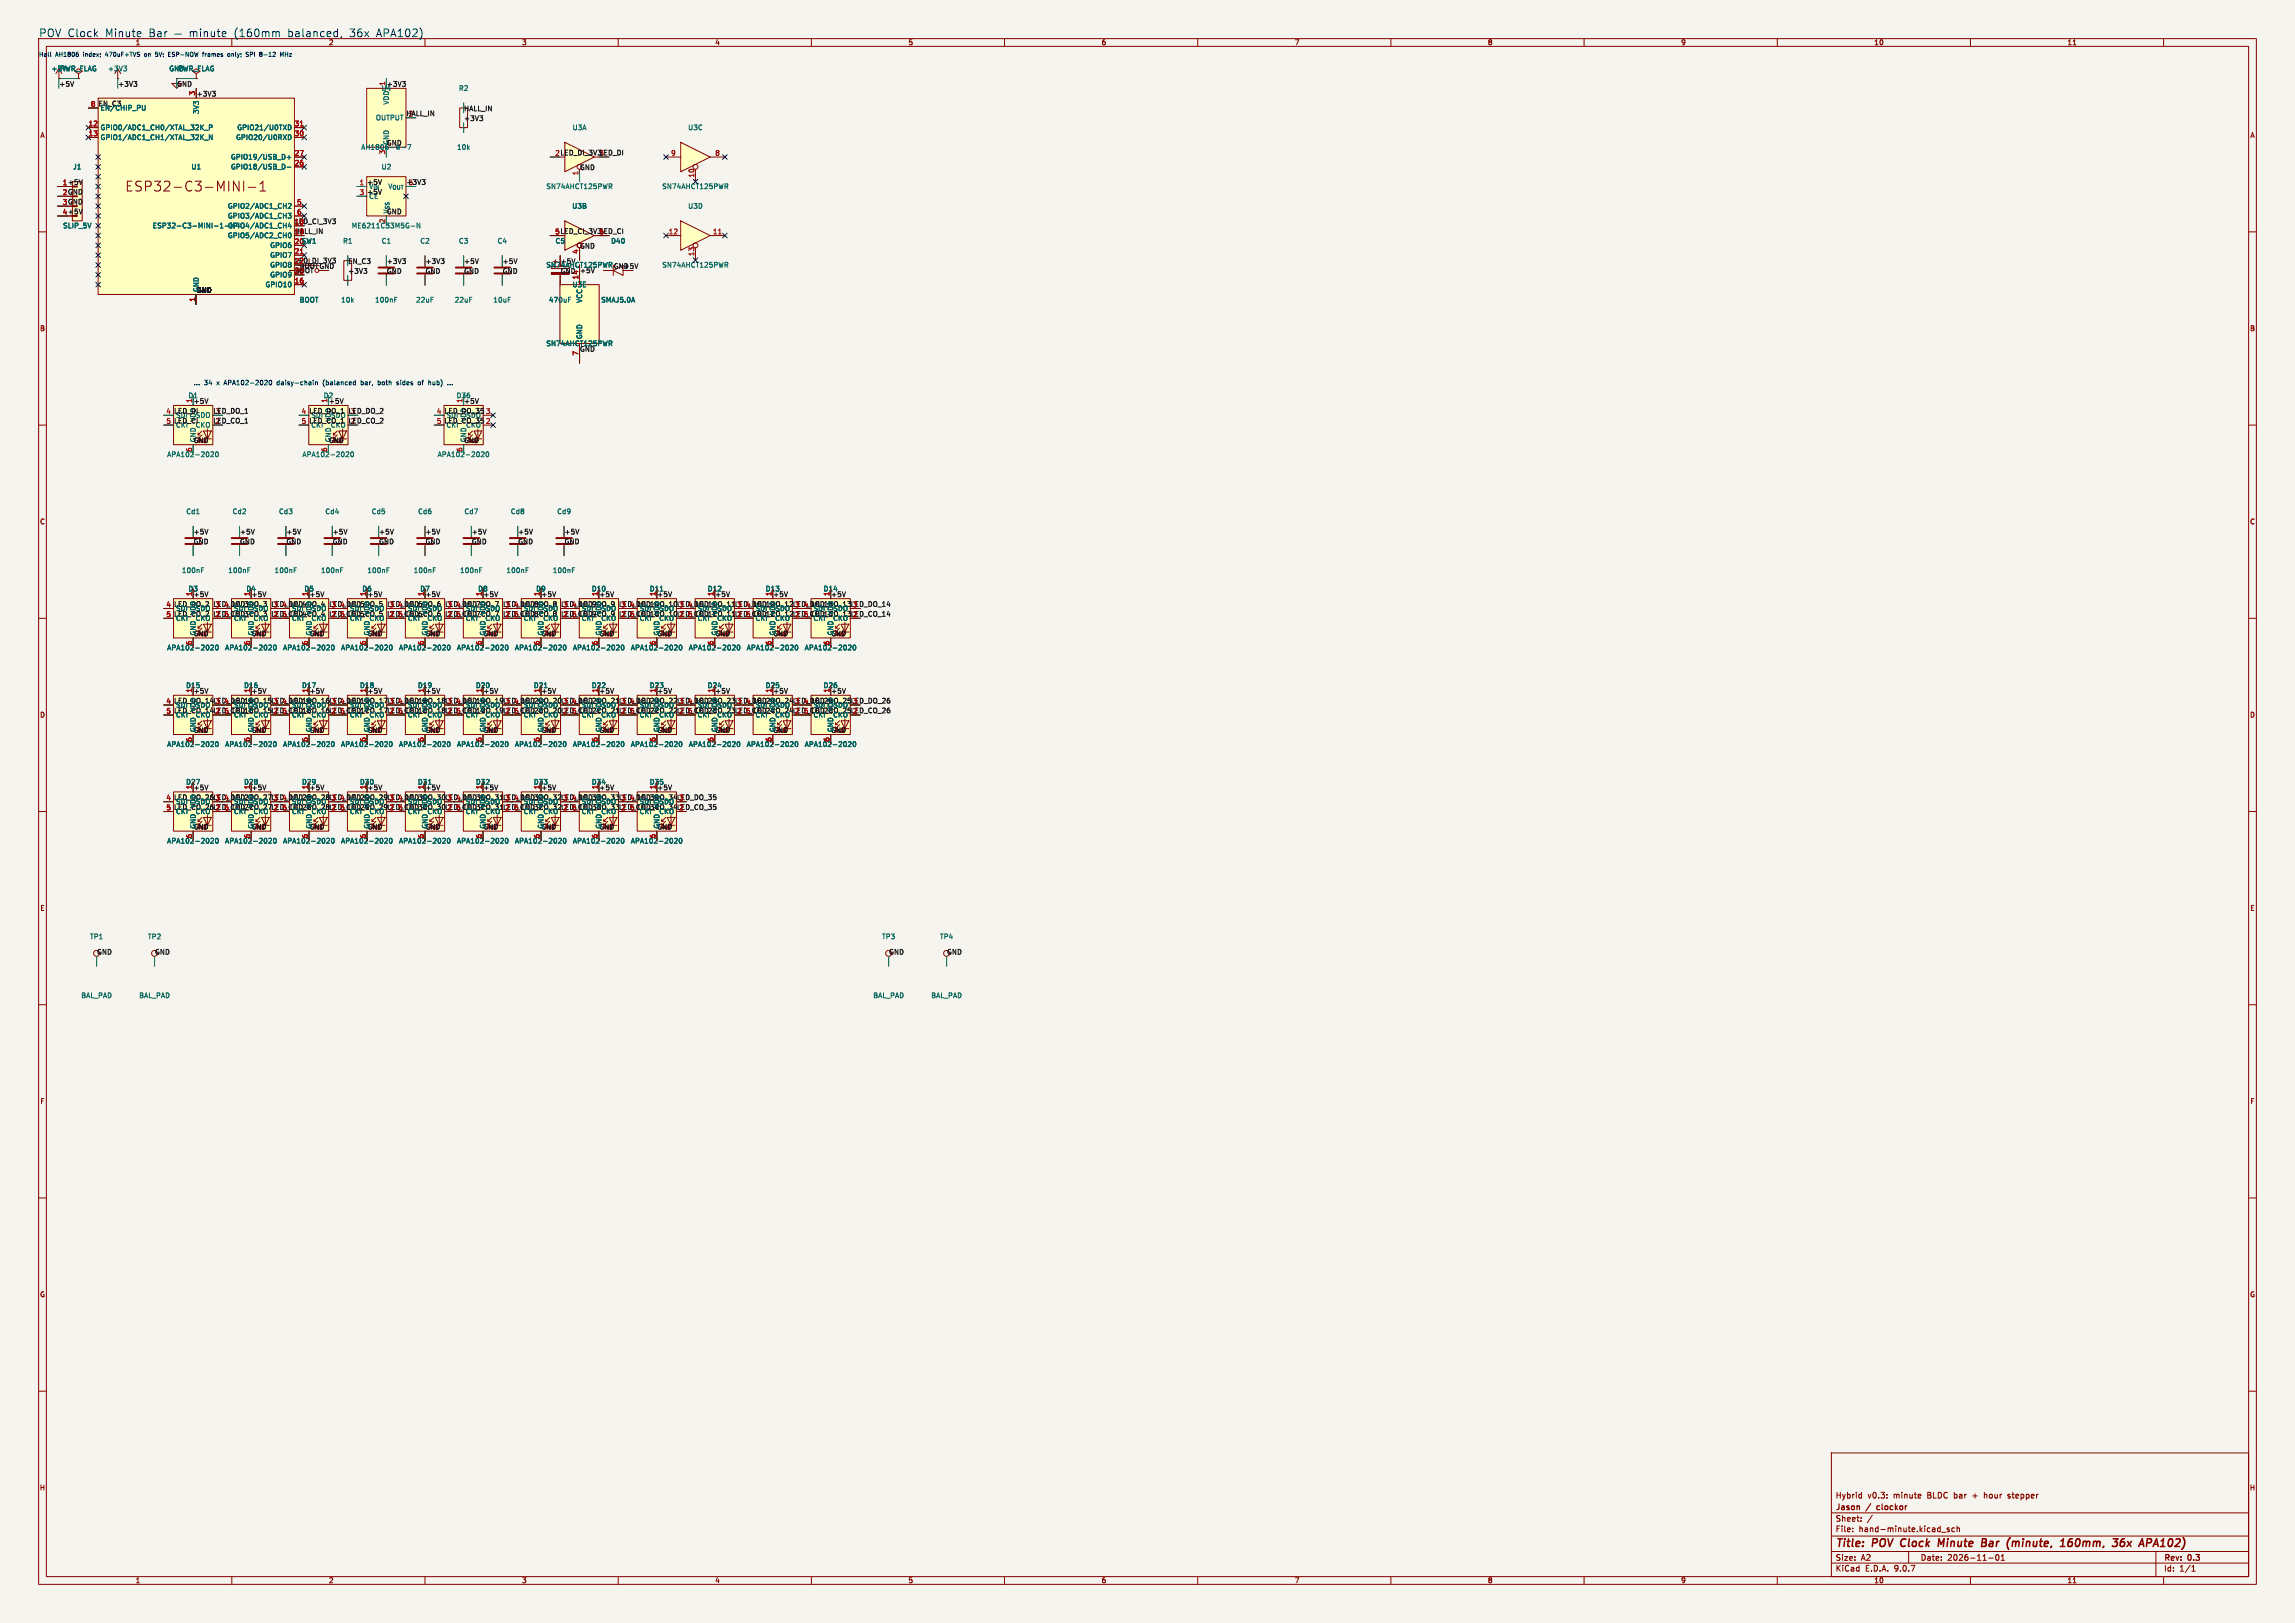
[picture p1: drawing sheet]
<svg xmlns="http://www.w3.org/2000/svg" width="594mm" height="420mm" viewBox="0 0 594 420" stroke-linecap="round" stroke-linejoin="round" font-family="sans-serif">
<defs><g id="words">
<text font-size="3.5" fill="#840000" x="32.4" y="49.8">ESP32-C3-MINI-1</text>
<g font-size="2.8" fill="#0000c2">
<text x="10" y="9.8">POV Clock</text>
<text x="27.2" y="9.8">Minute</text>
<text x="38.5" y="9.8">Bar</text>
<text x="60.6" y="9.8">(160mm</text>
<text x="74.6" y="9.8">balanced,</text>
<text x="90.6" y="9.8">36x</text>
<text x="97.7" y="9.8">APA102)</text>
</g>
<g font-size="2.8" fill="#840000">
<text x="475" y="400.9">Title:</text>
<text x="484.7" y="400.9">POV Clock</text>
<text x="503.3" y="400.9">Minute</text>
<text x="515.3" y="400.9">Bar</text>
<text x="522.7" y="400.9">(minute,</text>
<text x="537.4" y="400.9">160mm,</text>
<text x="551.7" y="400.9">36x</text>
<text x="559.5" y="400.9">APA102)</text>
</g>
<g font-size="2.1" fill="#840000">
<text x="475" y="388">Hybrid</text>
<text x="483.4" y="388">v0.3:</text>
<text x="490.1" y="388">minute</text>
<text x="499" y="388">BLDC bar</text>
<text x="510.9" y="388">+</text>
<text x="514.1" y="388">hour</text>
<text x="520.4" y="388">stepper</text>
<text x="475" y="394">Sheet:</text>
<text x="475" y="391.2">Jason</text>
<text x="483.2" y="391.2">/</text>
<text x="486.5" y="391.2">clockor</text>
<text x="475" y="396.7">File:</text>
<text x="481.1" y="396.7">hand-minute.kicad_sch</text>
<text x="475" y="406.9">KiCad</text>
<text x="475" y="404.1">Size:</text>
<text x="481.7" y="404.1">A2</text>
<text x="482.7" y="406.9">E.D.A.</text>
<text x="490.3" y="406.9">9.0.7</text>
<text x="497" y="404.1">Date:</text>
<text x="504" y="404.1">2026-11-01</text>
<text x="560" y="404.3">Rev:</text>
<text x="560" y="406.9">Id:</text>
<text x="564.1" y="406.9">1/1</text>
<text x="566.4" y="404.3">0.3</text>
</g>
<g font-size="1.8" fill="#840000">
<text x="35" y="11.9">1</text>
<text x="85" y="11.9">2</text>
<text x="135" y="11.9">3</text>
<text x="185" y="11.9">4</text>
<text x="235" y="11.9">5</text>
<text x="285" y="11.9">6</text>
<text x="335" y="11.9">7</text>
<text x="385" y="11.9">8</text>
<text x="435" y="11.9">9</text>
<text x="485" y="11.9">10</text>
<text x="535" y="11.9">11</text>
<text x="10.3" y="35.9">A</text>
<text x="582.3" y="35.9">A</text>
<text x="76.2" y="58.1">LED_CI_3V3</text>
<text x="76.2" y="60.6">HALL_IN</text>
<text x="76.2" y="70.8">BOOT</text>
<text x="76.2" y="68.2">LED_DI_3V3</text>
<text x="82.5" y="69.7">GND</text>
<text x="161.3" y="69.7">+5V</text>
<text x="10.3" y="85.9">B</text>
<text x="582.3" y="85.9">B</text>
<text x="10.3" y="135.9">C</text>
<text x="582.3" y="135.9">C</text>
<text x="55.1" y="159.7">LED_CO_3</text>
<text x="55.1" y="157.1">LED_DO_3</text>
<text x="57.9" y="157.2">4 LED_DO_3 LED_DO_4</text>
<text x="72.9" y="157.2">4 LED_DO_4 LED_DO_5</text>
<text x="72.9" y="159.7">5 LED_CO_4 LED_CO_5</text>
<text x="87.9" y="157.2">4 LED_DO_5 LED_DO_6</text>
<text x="87.9" y="159.7">5 LED_CO_5 LED_CO_6</text>
<text x="102.9" y="157.2">4 LED_DO_6 LED_DO_7</text>
<text x="117.9" y="157.2">4 LED_DO_7 LED_DO_8</text>
<text x="117.9" y="159.7">5 LED_CO_7 LED_CO_8</text>
<text x="145.1" y="159.7">LED_CO_9</text>
<text x="145.1" y="157.1">LED_DO_9</text>
<text x="160.1" y="159.7">LED_CO_10</text>
<text x="175.1" y="157.1">LED_DO_11</text>
<text x="175.1" y="159.7">LED_CO_11</text>
<text x="192.9" y="157.2">4 LED_DO_12</text>
<text x="207.9" y="157.2">4 LED_DO_13LED_DO_14</text>
<text x="207.9" y="159.7">5 LED_CO_13LED_CO_14</text>
<text x="10.3" y="185.9">D</text>
<text x="57.9" y="182.2">4 LED_DO_15LED_DO_16</text>
<text x="72.9" y="182.2">4 LED_DO_16</text>
<text x="87.9" y="182.2">4 LED_DO_17LED_DO_18</text>
<text x="102.9" y="182.2">4 LED_DO_18LED_DO_19</text>
<text x="117.9" y="182.2">4 LED_DO_19LED_DO_20</text>
<text x="117.9" y="184.7">5 LED_CO_19LED_CO_20</text>
<text x="145.1" y="184.7">LED_CO_21</text>
<text x="145.1" y="182.1">LED_DO_21</text>
<text x="160.1" y="184.7">LED_CO_22</text>
<text x="192.9" y="182.2">4 LED_DO_24</text>
<text x="207.9" y="182.2">4 LED_DO_25LED_DO_26</text>
<text x="207.9" y="184.7">5 LED_CO_25LED_CO_26</text>
<text x="582.3" y="185.9">D</text>
<text x="55.1" y="209.7">LED_CO_27</text>
<text x="55.1" y="207.1">LED_DO_27</text>
<text x="57.9" y="207.2">4 LED_DO_27LED_DO_28</text>
<text x="72.9" y="207.2">4 LED_DO_28</text>
<text x="87.9" y="207.2">4 LED_DO_29</text>
<text x="102.9" y="207.2">4 LED_DO_30LED_DO_31</text>
<text x="102.9" y="209.7">5 LED_CO_30LED_CO_31</text>
<text x="117.9" y="207.2">4 LED_DO_31</text>
<text x="175.1" y="207.1">LED_DO_35</text>
<text x="175.1" y="209.7">LED_CO_35</text>
<text x="10.3" y="235.9">E</text>
<text x="582.3" y="235.9">E</text>
<text x="10.3" y="285.9">F</text>
<text x="582.3" y="285.9">F</text>
<text x="10.3" y="335.9">G</text>
<text x="582.3" y="335.9">G</text>
<text x="10.2" y="385.9">H</text>
<text x="582.2" y="385.9">H</text>
<text x="35" y="409.9">1</text>
<text x="85" y="409.9">2</text>
<text x="135" y="409.9">3</text>
<text x="185" y="409.9">4</text>
<text x="235" y="409.9">5</text>
<text x="285" y="409.9">6</text>
<text x="335" y="409.9">7</text>
<text x="385" y="409.9">8</text>
<text x="435" y="409.9">9</text>
<text x="485" y="409.9">10</text>
<text x="535" y="409.9">11</text>
</g>
<g font-size="1.8" fill="#006464">
<text x="13.2" y="18.6">+5V</text>
<text x="15.5" y="18.6">PWR_FLAG</text>
<text x="27.8" y="18.6">+3V3</text>
<text x="43.7" y="18.6">GND</text>
<text x="46" y="18.6">PWR_FLAG</text>
<text x="118.7" y="23.7">R2</text>
<text x="25.4" y="27.6">EN_C3</text>
<text x="25.9" y="28.8">EN/CHIP_PU</text>
<text x="51.7" y="29.6" transform="rotate(-90 51.7 29.6)">3V3</text>
<text x="100.9" y="27.2" transform="rotate(-90 100.9 27.2)">VDD</text>
<text x="25.9" y="33.9">GPIO0/ADC1_CH0/XTAL_32K_P</text>
<text x="61.3" y="33.9">GPIO21/U0TXD</text>
<text x="97.2" y="31.3">OUTPUT</text>
<text x="148.1" y="33.9">U3A</text>
<text x="178" y="33.9">U3C</text>
<text x="25.9" y="36.4">GPIO1/ADC1_CH1/XTAL_32K_N</text>
<text x="59.6" y="41.5">GPIO19/USB_D+</text>
<text x="61" y="36.4">GPIO20/U0RXD</text>
<text x="93.4" y="39">AH1806-W-7</text>
<text x="99.7" y="40.1" transform="rotate(-90 99.7 40.1)">3</text>
<text x="118.2" y="39">10k</text>
<text x="18.8" y="44">J1</text>
<text x="49.4" y="44">U1</text>
<text x="59.6" y="44">GPIO18/USB_D-</text>
<text x="98.6" y="44">U2</text>
<text x="95.4" y="49.1">V_{IN}V_{OUT}</text>
<text x="141.3" y="49.1">SN74AHCT125PWR</text>
<text x="171.3" y="49.1">SN74AHCT125PWR</text>
<text x="16.2" y="59.3">SLIP_5V</text>
<text x="39.4" y="59.3">ESP32-C3-MINI-1-N4</text>
<text x="58.9" y="54.2">GPIO2/ADC1_CH2</text>
<text x="58.9" y="56.7">GPIO3/ADC1_CH3</text>
<text x="58.9" y="59.3">GPIO4/ADC1_CH4</text>
<text x="90.9" y="59.3">ME6211C33M5G-N</text>
<text x="99.7" y="57.9" transform="rotate(-90 99.7 57.9)">2</text>
<text x="100.9" y="55.4" transform="rotate(-90 100.9 55.4)">V_{SS}</text>
<text x="148" y="54.2">U3B</text>
<text x="178" y="54.2">U3D</text>
<text x="58.9" y="61.8">GPIO5/ADC2_CH0</text>
<text x="69.8" y="64.4">GPIO6</text>
<text x="76.2" y="63.2">20SW1</text>
<text x="88.7" y="63.2">R1</text>
<text x="98.7" y="63.2">C1</text>
<text x="108.7" y="63.2">C2</text>
<text x="118.7" y="63.2">C3</text>
<text x="128.7" y="63.2">C4</text>
<text x="143.7" y="63.2">C5</text>
<text x="158.1" y="63.2">D40</text>
<text x="69.8" y="66.9">GPIO7</text>
<text x="69.8" y="69.4">GPIO8</text>
<text x="69.8" y="72">GPIO9</text>
<text x="141.3" y="69.4">SN74AHCT125PWR</text>
<text x="145" y="70.9">GND</text>
<text x="145" y="68.4">+5V</text>
<text x="150" y="70.8">+5V</text>
<text x="158.7" y="69.7">GND</text>
<text x="171.3" y="69.4">SN74AHCT125PWR</text>
<text x="51.7" y="75.7" transform="rotate(-90 51.7 75.7)">GND</text>
<text x="68.6" y="74.5">GPIO10</text>
<text x="148.1" y="74.5">U3E</text>
<text x="77.4" y="78.5">BOOT</text>
<text x="88.2" y="78.5">10k</text>
<text x="97" y="78.5">100nF</text>
<text x="107.6" y="78.5">22uF</text>
<text x="117.6" y="78.5">22uF</text>
<text x="127.6" y="78.5">10uF</text>
<text x="142" y="78.5">470uF</text>
<text x="150.9" y="78.5" transform="rotate(-90 150.9 78.5)">VCC</text>
<text x="155.5" y="78.5">SMAJ5.0A</text>
<text x="141.3" y="89.8">SN74AHCT125PWR</text>
<text x="150.9" y="87.9" transform="rotate(-90 150.9 87.9)">GND</text>
<text x="150" y="91.1">GND</text>
<text x="48.7" y="103.2">D1</text>
<text x="83.7" y="103.2">D2</text>
<text x="118.1" y="103.2">D36</text>
<text x="50.5" y="110.9">CKO</text>
<text x="50.6" y="108.3">SDO</text>
<text x="43.2" y="118.5">APA102-2020</text>
<text x="49.7" y="117.1" transform="rotate(-90 49.7 117.1)">6</text>
<text x="78.2" y="118.5">APA102-2020</text>
<text x="84.7" y="117.1" transform="rotate(-90 84.7 117.1)">6</text>
<text x="113.2" y="118.5">APA102-2020</text>
<text x="119.7" y="117.1" transform="rotate(-90 119.7 117.1)">6</text>
<text x="48.1" y="133.2">Cd1</text>
<text x="60.1" y="133.2">Cd2</text>
<text x="72.1" y="133.2">Cd3</text>
<text x="84.1" y="133.2">Cd4</text>
<text x="96.1" y="133.2">Cd5</text>
<text x="108.1" y="133.2">Cd6</text>
<text x="120.1" y="133.2">Cd7</text>
<text x="132.1" y="133.2">Cd8</text>
<text x="144.1" y="133.2">Cd9</text>
<text x="47" y="148.5">100nF</text>
<text x="59" y="148.5">100nF</text>
<text x="71" y="148.5">100nF</text>
<text x="83" y="148.5">100nF</text>
<text x="95" y="148.5">100nF</text>
<text x="107" y="148.5">100nF</text>
<text x="119" y="148.5">100nF</text>
<text x="131" y="148.5">100nF</text>
<text x="143" y="148.5">100nF</text>
<text x="48.7" y="153.2">D3</text>
<text x="63.7" y="153.2">D4</text>
<text x="78.7" y="153.2">D5</text>
<text x="93.7" y="153.2">D6</text>
<text x="108.7" y="153.2">D7</text>
<text x="123.7" y="153.2">D8</text>
<text x="138.7" y="153.2">D9</text>
<text x="153.1" y="153.2">D10</text>
<text x="168.1" y="153.2">D11</text>
<text x="170" y="154.6">+5V</text>
<text x="183.1" y="153.2">D12</text>
<text x="198.1" y="153.2">D13</text>
<text x="213.1" y="153.2">D14</text>
<text x="45.4" y="158.3">SDI</text>
<text x="45.4" y="160.9">CKI</text>
<text x="50.5" y="160.9">CKO</text>
<text x="50.6" y="158.3">SDO</text>
<text x="50.9" y="159.3" transform="rotate(-90 50.9 159.3)">VDD</text>
<text x="60.4" y="158.3">SDI</text>
<text x="60.4" y="160.9">CKI</text>
<text x="65.5" y="160.9">CKO</text>
<text x="65.6" y="158.3">SDO</text>
<text x="65.9" y="159.3" transform="rotate(-90 65.9 159.3)">VDD</text>
<text x="75.4" y="158.3">SDI</text>
<text x="75.4" y="160.9">CKI</text>
<text x="80.5" y="160.9">CKO</text>
<text x="80.6" y="158.3">SDO</text>
<text x="80.9" y="159.3" transform="rotate(-90 80.9 159.3)">VDD</text>
<text x="90.4" y="158.3">SDI</text>
<text x="90.4" y="160.9">CKI</text>
<text x="95.5" y="160.9">CKO</text>
<text x="95.6" y="158.3">SDO</text>
<text x="95.9" y="159.3" transform="rotate(-90 95.9 159.3)">VDD</text>
<text x="105.4" y="158.3">SDI</text>
<text x="105.4" y="160.9">CKI</text>
<text x="110.5" y="160.9">CKO</text>
<text x="110.6" y="158.3">SDO</text>
<text x="110.9" y="159.3" transform="rotate(-90 110.9 159.3)">VDD</text>
<text x="120.4" y="158.3">SDI</text>
<text x="120.4" y="160.9">CKI</text>
<text x="125.5" y="160.9">CKO</text>
<text x="125.6" y="158.3">SDO</text>
<text x="125.9" y="159.3" transform="rotate(-90 125.9 159.3)">VDD</text>
<text x="135.4" y="158.3">SDI</text>
<text x="135.4" y="160.9">CKI</text>
<text x="140.5" y="160.9">CKO</text>
<text x="140.6" y="158.3">SDO</text>
<text x="140.9" y="159.3" transform="rotate(-90 140.9 159.3)">VDD</text>
<text x="150.4" y="158.3">SDI</text>
<text x="150.4" y="160.9">CKI</text>
<text x="155.5" y="160.9">CKO</text>
<text x="155.6" y="158.3">SDO</text>
<text x="155.9" y="159.3" transform="rotate(-90 155.9 159.3)">VDD</text>
<text x="165.4" y="158.3">SDI</text>
<text x="165.4" y="160.9">CKI</text>
<text x="170.5" y="160.9">CKO</text>
<text x="170.6" y="158.3">SDO</text>
<text x="170.9" y="159.3" transform="rotate(-90 170.9 159.3)">VDD</text>
<text x="180.4" y="158.3">SDI</text>
<text x="180.4" y="160.9">CKI</text>
<text x="185.5" y="160.9">CKO</text>
<text x="185.6" y="158.3">SDO</text>
<text x="185.9" y="159.3" transform="rotate(-90 185.9 159.3)">VDD</text>
<text x="195.4" y="158.3">SDI</text>
<text x="195.4" y="160.9">CKI</text>
<text x="200.5" y="160.9">CKO</text>
<text x="200.6" y="158.3">SDO</text>
<text x="200.9" y="159.3" transform="rotate(-90 200.9 159.3)">VDD</text>
<text x="210.4" y="158.3">SDI</text>
<text x="210.4" y="160.9">CKI</text>
<text x="215.5" y="160.9">CKO</text>
<text x="215.6" y="158.3">SDO</text>
<text x="215.9" y="159.3" transform="rotate(-90 215.9 159.3)">VDD</text>
<text x="50.9" y="164.6" transform="rotate(-90 50.9 164.6)">GND</text>
<text x="65.9" y="164.6" transform="rotate(-90 65.9 164.6)">GND</text>
<text x="80.9" y="164.6" transform="rotate(-90 80.9 164.6)">GND</text>
<text x="95.9" y="164.6" transform="rotate(-90 95.9 164.6)">GND</text>
<text x="110.9" y="164.6" transform="rotate(-90 110.9 164.6)">GND</text>
<text x="125.9" y="164.6" transform="rotate(-90 125.9 164.6)">GND</text>
<text x="140.9" y="164.6" transform="rotate(-90 140.9 164.6)">GND</text>
<text x="155.9" y="164.6" transform="rotate(-90 155.9 164.6)">GND</text>
<text x="170.9" y="164.6" transform="rotate(-90 170.9 164.6)">GND</text>
<text x="185.9" y="164.6" transform="rotate(-90 185.9 164.6)">GND</text>
<text x="200" y="164.7">GND</text>
<text x="200.9" y="164.6" transform="rotate(-90 200.9 164.6)">GND</text>
<text x="215" y="164.7">GND</text>
<text x="215.9" y="164.6" transform="rotate(-90 215.9 164.6)">GND</text>
<text x="43.2" y="168.5">APA102-2020</text>
<text x="58.2" y="168.5">APA102-2020</text>
<text x="73.2" y="168.5">APA102-2020</text>
<text x="88.2" y="168.5">APA102-2020</text>
<text x="103.2" y="168.5">APA102-2020</text>
<text x="118.2" y="168.5">APA102-2020</text>
<text x="133.2" y="168.5">APA102-2020</text>
<text x="148.2" y="168.5">APA102-2020</text>
<text x="163.2" y="168.5">APA102-2020</text>
<text x="178.2" y="168.5">APA102-2020</text>
<text x="193.2" y="168.5">APA102-2020</text>
<text x="208.2" y="168.5">APA102-2020</text>
<text x="48.1" y="178.2">D15</text>
<text x="63.1" y="178.2">D16</text>
<text x="78.1" y="178.2">D17</text>
<text x="93.1" y="178.2">D18</text>
<text x="108.1" y="178.2">D19</text>
<text x="123.1" y="178.2">D20</text>
<text x="138.1" y="178.2">D21</text>
<text x="140" y="179.6">+5V</text>
<text x="153.1" y="178.2">D22</text>
<text x="168.1" y="178.2">D23</text>
<text x="183.1" y="178.2">D24</text>
<text x="198.1" y="178.2">D25</text>
<text x="213.1" y="178.2">D26</text>
<text x="45.4" y="183.3">SDI</text>
<text x="45.4" y="185.9">CKI</text>
<text x="50.5" y="185.9">CKO</text>
<text x="50.6" y="183.3">SDO</text>
<text x="50.9" y="184.3" transform="rotate(-90 50.9 184.3)">VDD</text>
<text x="60.4" y="183.3">SDI</text>
<text x="60.4" y="185.9">CKI</text>
<text x="65.5" y="185.9">CKO</text>
<text x="65.6" y="183.3">SDO</text>
<text x="65.9" y="184.3" transform="rotate(-90 65.9 184.3)">VDD</text>
<text x="75.4" y="183.3">SDI</text>
<text x="75.4" y="185.9">CKI</text>
<text x="80.5" y="185.9">CKO</text>
<text x="80.6" y="183.3">SDO</text>
<text x="80.9" y="184.3" transform="rotate(-90 80.9 184.3)">VDD</text>
<text x="90.4" y="183.3">SDI</text>
<text x="90.4" y="185.9">CKI</text>
<text x="95.5" y="185.9">CKO</text>
<text x="95.6" y="183.3">SDO</text>
<text x="95.9" y="184.3" transform="rotate(-90 95.9 184.3)">VDD</text>
<text x="105.4" y="183.3">SDI</text>
<text x="105.4" y="185.9">CKI</text>
<text x="110.5" y="185.9">CKO</text>
<text x="110.6" y="183.3">SDO</text>
<text x="110.9" y="184.3" transform="rotate(-90 110.9 184.3)">VDD</text>
<text x="120.4" y="183.3">SDI</text>
<text x="120.4" y="185.9">CKI</text>
<text x="125.5" y="185.9">CKO</text>
<text x="125.6" y="183.3">SDO</text>
<text x="125.9" y="184.3" transform="rotate(-90 125.9 184.3)">VDD</text>
<text x="135.4" y="183.3">SDI</text>
<text x="135.4" y="185.9">CKI</text>
<text x="140.5" y="185.9">CKO</text>
<text x="140.6" y="183.3">SDO</text>
<text x="140.9" y="184.3" transform="rotate(-90 140.9 184.3)">VDD</text>
<text x="150.4" y="183.3">SDI</text>
<text x="150.4" y="185.9">CKI</text>
<text x="155.5" y="185.9">CKO</text>
<text x="155.6" y="183.3">SDO</text>
<text x="155.9" y="184.3" transform="rotate(-90 155.9 184.3)">VDD</text>
<text x="165.4" y="183.3">SDI</text>
<text x="165.4" y="185.9">CKI</text>
<text x="170.5" y="185.9">CKO</text>
<text x="170.6" y="183.3">SDO</text>
<text x="170.9" y="184.3" transform="rotate(-90 170.9 184.3)">VDD</text>
<text x="180.4" y="183.3">SDI</text>
<text x="180.4" y="185.9">CKI</text>
<text x="185.5" y="185.9">CKO</text>
<text x="185.6" y="183.3">SDO</text>
<text x="185.9" y="184.3" transform="rotate(-90 185.9 184.3)">VDD</text>
<text x="195.4" y="183.3">SDI</text>
<text x="195.4" y="185.9">CKI</text>
<text x="200.5" y="185.9">CKO</text>
<text x="200.6" y="183.3">SDO</text>
<text x="200.9" y="184.3" transform="rotate(-90 200.9 184.3)">VDD</text>
<text x="210.4" y="183.3">SDI</text>
<text x="210.4" y="185.9">CKI</text>
<text x="215.5" y="185.9">CKO</text>
<text x="215.6" y="183.3">SDO</text>
<text x="215.9" y="184.3" transform="rotate(-90 215.9 184.3)">VDD</text>
<text x="50.9" y="189.6" transform="rotate(-90 50.9 189.6)">GND</text>
<text x="65.9" y="189.6" transform="rotate(-90 65.9 189.6)">GND</text>
<text x="80.9" y="189.6" transform="rotate(-90 80.9 189.6)">GND</text>
<text x="95.9" y="189.6" transform="rotate(-90 95.9 189.6)">GND</text>
<text x="110.9" y="189.6" transform="rotate(-90 110.9 189.6)">GND</text>
<text x="125.9" y="189.6" transform="rotate(-90 125.9 189.6)">GND</text>
<text x="140.9" y="189.6" transform="rotate(-90 140.9 189.6)">GND</text>
<text x="155.9" y="189.6" transform="rotate(-90 155.9 189.6)">GND</text>
<text x="170.9" y="189.6" transform="rotate(-90 170.9 189.6)">GND</text>
<text x="185.9" y="189.6" transform="rotate(-90 185.9 189.6)">GND</text>
<text x="200.9" y="189.6" transform="rotate(-90 200.9 189.6)">GND</text>
<text x="215.9" y="189.6" transform="rotate(-90 215.9 189.6)">GND</text>
<text x="43.2" y="193.5">APA102-2020</text>
<text x="58.2" y="193.5">APA102-2020</text>
<text x="73.2" y="193.5">APA102-2020</text>
<text x="88.2" y="193.5">APA102-2020</text>
<text x="103.2" y="193.5">APA102-2020</text>
<text x="118.2" y="193.5">APA102-2020</text>
<text x="133.2" y="193.5">APA102-2020</text>
<text x="148.2" y="193.5">APA102-2020</text>
<text x="163.2" y="193.5">APA102-2020</text>
<text x="178.2" y="193.5">APA102-2020</text>
<text x="193.2" y="193.5">APA102-2020</text>
<text x="208.2" y="193.5">APA102-2020</text>
<text x="48.1" y="203.2">D27</text>
<text x="63.1" y="203.2">D28</text>
<text x="78.1" y="203.2">D29</text>
<text x="93.1" y="203.2">D30</text>
<text x="108.1" y="203.2">D31</text>
<text x="123.1" y="203.2">D32</text>
<text x="138.1" y="203.2">D33</text>
<text x="153.1" y="203.2">D34</text>
<text x="168.1" y="203.2">D35</text>
<text x="45.4" y="208.3">SDI</text>
<text x="50.6" y="208.3">SDO</text>
<text x="50.9" y="209.3" transform="rotate(-90 50.9 209.3)">VDD</text>
<text x="60.4" y="208.3">SDI</text>
<text x="65.6" y="208.3">SDO</text>
<text x="65.9" y="209.3" transform="rotate(-90 65.9 209.3)">VDD</text>
<text x="75.4" y="208.3">SDI</text>
<text x="80.6" y="208.3">SDO</text>
<text x="80.9" y="209.3" transform="rotate(-90 80.9 209.3)">VDD</text>
<text x="90.4" y="208.3">SDI</text>
<text x="95.6" y="208.3">SDO</text>
<text x="95.9" y="209.3" transform="rotate(-90 95.9 209.3)">VDD</text>
<text x="105.4" y="208.3">SDI</text>
<text x="110" y="204.6">+5V</text>
<text x="110.6" y="208.3">SDO</text>
<text x="110.9" y="209.3" transform="rotate(-90 110.9 209.3)">VDD</text>
<text x="120.4" y="208.3">SDI</text>
<text x="125.6" y="208.3">SDO</text>
<text x="125.9" y="209.3" transform="rotate(-90 125.9 209.3)">VDD</text>
<text x="135.4" y="208.3">SDI</text>
<text x="140.6" y="208.3">SDO</text>
<text x="140.9" y="209.3" transform="rotate(-90 140.9 209.3)">VDD</text>
<text x="150.4" y="208.3">SDI</text>
<text x="155.6" y="208.3">SDO</text>
<text x="155.9" y="209.3" transform="rotate(-90 155.9 209.3)">VDD</text>
<text x="165.4" y="208.3">SDI</text>
<text x="170.6" y="208.3">SDO</text>
<text x="170.9" y="209.3" transform="rotate(-90 170.9 209.3)">VDD</text>
<text x="45.4" y="210.9">CKI</text>
<text x="50.5" y="210.9">CKO</text>
<text x="50.9" y="214.6" transform="rotate(-90 50.9 214.6)">GND</text>
<text x="60.4" y="210.9">CKI</text>
<text x="65.5" y="210.9">CKO</text>
<text x="65.9" y="214.6" transform="rotate(-90 65.9 214.6)">GND</text>
<text x="75.4" y="210.9">CKI</text>
<text x="80.5" y="210.9">CKO</text>
<text x="80.9" y="214.6" transform="rotate(-90 80.9 214.6)">GND</text>
<text x="90.4" y="210.9">CKI</text>
<text x="95.5" y="210.9">CKO</text>
<text x="95.9" y="214.6" transform="rotate(-90 95.9 214.6)">GND</text>
<text x="105.4" y="210.9">CKI</text>
<text x="110.5" y="210.9">CKO</text>
<text x="110.9" y="214.6" transform="rotate(-90 110.9 214.6)">GND</text>
<text x="120.4" y="210.9">CKI</text>
<text x="125.5" y="210.9">CKO</text>
<text x="125.9" y="214.6" transform="rotate(-90 125.9 214.6)">GND</text>
<text x="135.4" y="210.9">CKI</text>
<text x="140.5" y="210.9">CKO</text>
<text x="140.9" y="214.6" transform="rotate(-90 140.9 214.6)">GND</text>
<text x="150.4" y="210.9">CKI</text>
<text x="155.5" y="210.9">CKO</text>
<text x="155.9" y="214.6" transform="rotate(-90 155.9 214.6)">GND</text>
<text x="165.4" y="210.9">CKI</text>
<text x="170.5" y="210.9">CKO</text>
<text x="170.9" y="214.6" transform="rotate(-90 170.9 214.6)">GND</text>
<text x="43.2" y="218.5">APA102-2020</text>
<text x="58.2" y="218.5">APA102-2020</text>
<text x="73.2" y="218.5">APA102-2020</text>
<text x="88.2" y="218.5">APA102-2020</text>
<text x="103.2" y="218.5">APA102-2020</text>
<text x="118.2" y="218.5">APA102-2020</text>
<text x="133.2" y="218.5">APA102-2020</text>
<text x="148.2" y="218.5">APA102-2020</text>
<text x="163.2" y="218.5">APA102-2020</text>
<text x="23.2" y="243.2">TP1</text>
<text x="38.2" y="243.2">TP2</text>
<text x="228.2" y="243.2">TP3</text>
<text x="243.2" y="243.2">TP4</text>
<text x="20.9" y="258.5">BAL_PAD</text>
<text x="35.9" y="258.5">BAL_PAD</text>
<text x="225.9" y="258.5">BAL_PAD</text>
<text x="240.9" y="258.5">BAL_PAD</text>
</g>
<g font-size="1.8" fill="#0f0f0f">
<text x="15.2" y="22.5">+5V</text>
<text x="30.5" y="22.5">+3V3</text>
<text x="45.7" y="22.5">GND</text>
<text x="98.6" y="23.7">U4</text>
<text x="100" y="22.5">+3V3</text>
<text x="50.8" y="25.1">+3V3</text>
<text x="120" y="28.9">HALL_IN</text>
<text x="105.6" y="30.2">2</text>
<text x="120" y="31.4">+3V3</text>
<text x="100" y="37.8">GND</text>
<text x="100.9" y="37.6" transform="rotate(-90 100.9 37.6)">GND</text>
<text x="143.6" y="40.4">2 LED_DI_3V33</text>
<text x="150" y="44.1">GND</text>
<text x="16.1" y="48">1 +5V</text>
<text x="16.1" y="50.5">2 GND</text>
<text x="16.1" y="53.1">3 GND</text>
<text x="92.9" y="48">1 +5V</text>
<text x="92.9" y="50.5">3 +5V</text>
<text x="95.4" y="51.7">CE</text>
<text x="105.6" y="48">5</text>
<text x="16.1" y="55.6">4 +5V</text>
<text x="100" y="55.5">GND</text>
<text x="143.6" y="60.7">5 LED_CI_3V36</text>
<text x="150" y="64.4">GND</text>
<text x="90" y="68.4">EN_C3</text>
<text x="90" y="70.9">+3V3</text>
<text x="100" y="68.4">+3V3</text>
<text x="100" y="70.9">GND</text>
<text x="110" y="70.9">GND</text>
<text x="110" y="68.4">+3V3</text>
<text x="120" y="70.9">GND</text>
<text x="120" y="68.4">+5V</text>
<text x="130" y="68.4">+5V</text>
<text x="130" y="70.9">GND</text>
<text x="50.8" y="75.9">GND</text>
<text x="44.9" y="107.1">LED_DI</text>
<text x="50" y="104.6">+5V</text>
<text x="55.6" y="107.2">3</text>
<text x="85" y="104.6">+5V</text>
<text x="90.6" y="107.2">3</text>
<text x="120" y="104.6">+5V</text>
<text x="125.6" y="107.2">3</text>
<text x="44.9" y="109.7">LED_CI</text>
<text x="45.4" y="108.3">SDI</text>
<text x="45.4" y="110.9">CKI</text>
<text x="50.9" y="109.3" transform="rotate(-90 50.9 109.3)">VDD</text>
<text x="55.6" y="109.7">2</text>
<text x="80.4" y="108.3">SDI</text>
<text x="80.4" y="110.9">CKI</text>
<text x="85.5" y="110.9">CKO</text>
<text x="85.6" y="108.3">SDO</text>
<text x="85.9" y="109.3" transform="rotate(-90 85.9 109.3)">VDD</text>
<text x="90.6" y="109.7">2</text>
<text x="112.9" y="109.7">5 LED_CO_35</text>
<text x="115.4" y="108.3">SDI</text>
<text x="115.4" y="110.9">CKI</text>
<text x="120.5" y="110.9">CKO</text>
<text x="120.6" y="108.3">SDO</text>
<text x="120.9" y="109.3" transform="rotate(-90 120.9 109.3)">VDD</text>
<text x="125.6" y="109.7">2</text>
<text x="50" y="114.7">GND</text>
<text x="50.9" y="114.6" transform="rotate(-90 50.9 114.6)">GND</text>
<text x="85" y="114.7">GND</text>
<text x="85.9" y="114.6" transform="rotate(-90 85.9 114.6)">GND</text>
<text x="120" y="114.7">GND</text>
<text x="120.9" y="114.6" transform="rotate(-90 120.9 114.6)">GND</text>
<text x="50" y="138.4">+5V</text>
<text x="50" y="140.9">GND</text>
<text x="62" y="138.4">+5V</text>
<text x="62" y="140.9">GND</text>
<text x="74" y="138.4">+5V</text>
<text x="74" y="140.9">GND</text>
<text x="86" y="138.4">+5V</text>
<text x="86" y="140.9">GND</text>
<text x="98" y="140.9">GND</text>
<text x="98" y="138.4">+5V</text>
<text x="110" y="138.4">+5V</text>
<text x="110" y="140.9">GND</text>
<text x="122" y="138.4">+5V</text>
<text x="122" y="140.9">GND</text>
<text x="134" y="138.4">+5V</text>
<text x="134" y="140.9">GND</text>
<text x="146" y="138.4">+5V</text>
<text x="146" y="140.9">GND</text>
<text x="50" y="154.6">+5V</text>
<text x="65" y="154.6">+5V</text>
<text x="80" y="154.6">+5V</text>
<text x="95" y="154.6">+5V</text>
<text x="110" y="154.6">+5V</text>
<text x="125" y="154.6">+5V</text>
<text x="140" y="154.6">+5V</text>
<text x="155" y="154.6">+5V</text>
<text x="185" y="154.6">+5V</text>
<text x="200" y="154.6">+5V</text>
<text x="215" y="154.6">+5V</text>
<text x="44.9" y="159.7">LED_CO_2</text>
<text x="44.9" y="157.1">LED_DO_2</text>
<text x="134.9" y="159.7">LED_CO_8</text>
<text x="134.9" y="157.1">LED_DO_8</text>
<text x="149.9" y="157.1">LED_DO_9</text>
<text x="164.9" y="157.1">LED_DO_10</text>
<text x="179.9" y="159.7">LED_CO_11</text>
<text x="179.9" y="157.1">LED_DO_11</text>
<text x="192.9" y="159.7">5 LED_CO_12</text>
<text x="50" y="164.7">GND</text>
<text x="65" y="164.7">GND</text>
<text x="80" y="164.7">GND</text>
<text x="95" y="164.7">GND</text>
<text x="110" y="164.7">GND</text>
<text x="125" y="164.7">GND</text>
<text x="140" y="164.7">GND</text>
<text x="155" y="164.7">GND</text>
<text x="170" y="164.7">GND</text>
<text x="185" y="164.7">GND</text>
<text x="50" y="179.6">+5V</text>
<text x="65" y="179.6">+5V</text>
<text x="80" y="179.6">+5V</text>
<text x="95" y="179.6">+5V</text>
<text x="110" y="179.6">+5V</text>
<text x="125" y="179.6">+5V</text>
<text x="155" y="179.6">+5V</text>
<text x="170" y="179.6">+5V</text>
<text x="185" y="179.6">+5V</text>
<text x="200" y="179.6">+5V</text>
<text x="215" y="179.6">+5V</text>
<text x="44.9" y="184.7">LED_CO_14</text>
<text x="44.9" y="182.1">LED_DO_14</text>
<text x="57.9" y="184.7">5 LED_CO_15</text>
<text x="72.9" y="184.7">5 LED_CO_16</text>
<text x="87.9" y="184.7">5 LED_CO_17</text>
<text x="102.9" y="184.7">5 LED_CO_18</text>
<text x="134.9" y="184.7">LED_CO_20</text>
<text x="134.9" y="182.1">LED_DO_20</text>
<text x="149.9" y="182.1">LED_DO_21</text>
<text x="164.9" y="184.7">LED_CO_22</text>
<text x="164.9" y="182.1">LED_DO_22</text>
<text x="179.9" y="184.7">LED_CO_23</text>
<text x="179.9" y="182.1">LED_DO_23</text>
<text x="192.9" y="184.7">5 LED_CO_24</text>
<text x="50" y="189.7">GND</text>
<text x="65" y="189.7">GND</text>
<text x="80" y="189.7">GND</text>
<text x="95" y="189.7">GND</text>
<text x="110" y="189.7">GND</text>
<text x="125" y="189.7">GND</text>
<text x="140" y="189.7">GND</text>
<text x="155" y="189.7">GND</text>
<text x="170" y="189.7">GND</text>
<text x="185" y="189.7">GND</text>
<text x="200" y="189.7">GND</text>
<text x="215" y="189.7">GND</text>
<text x="44.9" y="209.7">LED_CO_26</text>
<text x="44.9" y="207.1">LED_DO_26</text>
<text x="50" y="204.6">+5V</text>
<text x="65" y="204.6">+5V</text>
<text x="72.9" y="209.7">5 LED_CO_28</text>
<text x="80" y="204.6">+5V</text>
<text x="87.9" y="209.7">5 LED_CO_29</text>
<text x="95" y="204.6">+5V</text>
<text x="125" y="204.6">+5V</text>
<text x="134.9" y="209.7">LED_CO_32</text>
<text x="134.9" y="207.1">LED_DO_32</text>
<text x="140" y="204.6">+5V</text>
<text x="149.9" y="209.7">LED_CO_33</text>
<text x="149.9" y="207.1">LED_DO_33</text>
<text x="155" y="204.6">+5V</text>
<text x="164.9" y="209.7">LED_CO_34</text>
<text x="164.9" y="207.1">LED_DO_34</text>
<text x="170" y="204.6">+5V</text>
<text x="50" y="214.7">GND</text>
<text x="65" y="214.7">GND</text>
<text x="80" y="214.7">GND</text>
<text x="95" y="214.7">GND</text>
<text x="110" y="214.7">GND</text>
<text x="125" y="214.7">GND</text>
<text x="140" y="214.7">GND</text>
<text x="155" y="214.7">GND</text>
<text x="170" y="214.7">GND</text>
<text x="25" y="247.1">GND</text>
<text x="40" y="247.1">GND</text>
<text x="230" y="247.1">GND</text>
<text x="245" y="247.1">GND</text>
</g>
<g font-size="1.8" fill="#a90000">
<text x="99.7" y="22.3" transform="rotate(-90 99.7 22.3)">1</text>
<text x="23.4" y="27.7">8</text>
<text x="50.5" y="24.8" transform="rotate(-90 50.5 24.8)">3</text>
<text x="22.8" y="32.8">12</text>
<text x="22.8" y="35.3">13</text>
<text x="76.2" y="32.8">31</text>
<text x="76.2" y="35.3">30</text>
<text x="76.2" y="40.4">27</text>
<text x="173.6" y="40.4">9</text>
<text x="185" y="40.4">8</text>
<text x="76.2" y="42.9">26</text>
<text x="149.7" y="45.5" transform="rotate(-90 149.7 45.5)">1</text>
<text x="179.7" y="46.1" transform="rotate(-90 179.7 46.1)">10</text>
<text x="16.1" y="48">1</text>
<text x="16.1" y="50.5">2</text>
<text x="16.1" y="53.1">3</text>
<text x="76.8" y="53.1">5</text>
<text x="16.1" y="55.6">4</text>
<text x="76.2" y="58.2">18</text>
<text x="76.8" y="55.6">6</text>
<text x="76.2" y="60.7">19</text>
<text x="76.2" y="65.8">21</text>
<text x="143.6" y="60.7">5</text>
<text x="149.7" y="65.8" transform="rotate(-90 149.7 65.8)">4</text>
<text x="155" y="60.7">6</text>
<text x="173" y="60.7">12</text>
<text x="184.4" y="60.7">11</text>
<text x="76.2" y="68.3">22</text>
<text x="76.2" y="70.9">23</text>
<text x="179.7" y="66.4" transform="rotate(-90 179.7 66.4)">13</text>
<text x="76.2" y="73.4">16</text>
<text x="149.7" y="72.4" transform="rotate(-90 149.7 72.4)">14</text>
<text x="50.5" y="78.2" transform="rotate(-90 50.5 78.2)">1</text>
<text x="149.7" y="92.1" transform="rotate(-90 149.7 92.1)">7</text>
<text x="42.9" y="107.2">4</text>
<text x="49.7" y="104.4" transform="rotate(-90 49.7 104.4)">1</text>
<text x="84.7" y="104.4" transform="rotate(-90 84.7 104.4)">1</text>
<text x="119.7" y="104.4" transform="rotate(-90 119.7 104.4)">1</text>
<text x="42.9" y="109.7">5</text>
<text x="49.7" y="154.4" transform="rotate(-90 49.7 154.4)">1</text>
<text x="64.7" y="154.4" transform="rotate(-90 64.7 154.4)">1</text>
<text x="79.7" y="154.4" transform="rotate(-90 79.7 154.4)">1</text>
<text x="94.7" y="154.4" transform="rotate(-90 94.7 154.4)">1</text>
<text x="109.7" y="154.4" transform="rotate(-90 109.7 154.4)">1</text>
<text x="124.7" y="154.4" transform="rotate(-90 124.7 154.4)">1</text>
<text x="139.7" y="154.4" transform="rotate(-90 139.7 154.4)">1</text>
<text x="154.7" y="154.4" transform="rotate(-90 154.7 154.4)">1</text>
<text x="169.7" y="154.4" transform="rotate(-90 169.7 154.4)">1</text>
<text x="184.7" y="154.4" transform="rotate(-90 184.7 154.4)">1</text>
<text x="199.7" y="154.4" transform="rotate(-90 199.7 154.4)">1</text>
<text x="214.7" y="154.4" transform="rotate(-90 214.7 154.4)">1</text>
<text x="42.9" y="157.2">4</text>
<text x="42.9" y="159.7">5</text>
<text x="55.6" y="157.2">3</text>
<text x="55.6" y="159.7">2</text>
<text x="57.9" y="157.2">4</text>
<text x="57.9" y="159.7">5</text>
<text x="70.6" y="157.2">3</text>
<text x="70.6" y="159.7">2</text>
<text x="72.9" y="157.2">4</text>
<text x="72.9" y="159.7">5</text>
<text x="85.6" y="157.2">3</text>
<text x="85.6" y="159.7">2</text>
<text x="87.9" y="157.2">4</text>
<text x="87.9" y="159.7">5</text>
<text x="100.6" y="157.2">3</text>
<text x="100.6" y="159.7">2</text>
<text x="102.9" y="157.2">4</text>
<text x="102.9" y="159.7">5</text>
<text x="115.6" y="157.2">3</text>
<text x="115.6" y="159.7">2</text>
<text x="117.9" y="157.2">4</text>
<text x="117.9" y="159.7">5</text>
<text x="130.6" y="157.2">3</text>
<text x="130.6" y="159.7">2</text>
<text x="132.9" y="157.2">4</text>
<text x="132.9" y="159.7">5</text>
<text x="145.6" y="157.2">3</text>
<text x="145.6" y="159.7">2</text>
<text x="147.9" y="157.2">4</text>
<text x="147.9" y="159.7">5</text>
<text x="160.6" y="157.2">3</text>
<text x="160.6" y="159.7">2</text>
<text x="162.9" y="157.2">4</text>
<text x="162.9" y="159.7">5</text>
<text x="175.6" y="157.2">3</text>
<text x="175.6" y="159.7">2</text>
<text x="177.9" y="157.2">4</text>
<text x="177.9" y="159.7">5</text>
<text x="190.6" y="157.2">3</text>
<text x="190.6" y="159.7">2</text>
<text x="192.9" y="157.2">4</text>
<text x="192.9" y="159.7">5</text>
<text x="205.6" y="157.2">3</text>
<text x="205.6" y="159.7">2</text>
<text x="207.9" y="157.2">4</text>
<text x="207.9" y="159.7">5</text>
<text x="220.6" y="157.2">3</text>
<text x="220.6" y="159.7">2</text>
<text x="49.7" y="167.1" transform="rotate(-90 49.7 167.1)">6</text>
<text x="64.7" y="167.1" transform="rotate(-90 64.7 167.1)">6</text>
<text x="79.7" y="167.1" transform="rotate(-90 79.7 167.1)">6</text>
<text x="94.7" y="167.1" transform="rotate(-90 94.7 167.1)">6</text>
<text x="109.7" y="167.1" transform="rotate(-90 109.7 167.1)">6</text>
<text x="124.7" y="167.1" transform="rotate(-90 124.7 167.1)">6</text>
<text x="139.7" y="167.1" transform="rotate(-90 139.7 167.1)">6</text>
<text x="154.7" y="167.1" transform="rotate(-90 154.7 167.1)">6</text>
<text x="169.7" y="167.1" transform="rotate(-90 169.7 167.1)">6</text>
<text x="184.7" y="167.1" transform="rotate(-90 184.7 167.1)">6</text>
<text x="199.7" y="167.1" transform="rotate(-90 199.7 167.1)">6</text>
<text x="214.7" y="167.1" transform="rotate(-90 214.7 167.1)">6</text>
<text x="49.7" y="179.4" transform="rotate(-90 49.7 179.4)">1</text>
<text x="64.7" y="179.4" transform="rotate(-90 64.7 179.4)">1</text>
<text x="79.7" y="179.4" transform="rotate(-90 79.7 179.4)">1</text>
<text x="94.7" y="179.4" transform="rotate(-90 94.7 179.4)">1</text>
<text x="109.7" y="179.4" transform="rotate(-90 109.7 179.4)">1</text>
<text x="124.7" y="179.4" transform="rotate(-90 124.7 179.4)">1</text>
<text x="139.7" y="179.4" transform="rotate(-90 139.7 179.4)">1</text>
<text x="154.7" y="179.4" transform="rotate(-90 154.7 179.4)">1</text>
<text x="169.7" y="179.4" transform="rotate(-90 169.7 179.4)">1</text>
<text x="184.7" y="179.4" transform="rotate(-90 184.7 179.4)">1</text>
<text x="199.7" y="179.4" transform="rotate(-90 199.7 179.4)">1</text>
<text x="214.7" y="179.4" transform="rotate(-90 214.7 179.4)">1</text>
<text x="42.9" y="182.2">4</text>
<text x="42.9" y="184.7">5</text>
<text x="55.6" y="182.2">3</text>
<text x="55.6" y="184.7">2</text>
<text x="57.9" y="182.2">4</text>
<text x="57.9" y="184.7">5</text>
<text x="70.6" y="182.2">3</text>
<text x="70.6" y="184.7">2</text>
<text x="72.9" y="182.2">4</text>
<text x="72.9" y="184.7">5</text>
<text x="85.6" y="182.2">3</text>
<text x="85.6" y="184.7">2</text>
<text x="87.9" y="182.2">4</text>
<text x="87.9" y="184.7">5</text>
<text x="100.6" y="182.2">3</text>
<text x="100.6" y="184.7">2</text>
<text x="102.9" y="182.2">4</text>
<text x="102.9" y="184.7">5</text>
<text x="115.6" y="182.2">3</text>
<text x="115.6" y="184.7">2</text>
<text x="117.9" y="182.2">4</text>
<text x="117.9" y="184.7">5</text>
<text x="130.6" y="182.2">3</text>
<text x="130.6" y="184.7">2</text>
<text x="132.9" y="182.2">4</text>
<text x="132.9" y="184.7">5</text>
<text x="145.6" y="182.2">3</text>
<text x="145.6" y="184.7">2</text>
<text x="147.9" y="182.2">4</text>
<text x="147.9" y="184.7">5</text>
<text x="160.6" y="182.2">3</text>
<text x="160.6" y="184.7">2</text>
<text x="162.9" y="182.2">4</text>
<text x="162.9" y="184.7">5</text>
<text x="175.6" y="182.2">3</text>
<text x="175.6" y="184.7">2</text>
<text x="177.9" y="182.2">4</text>
<text x="177.9" y="184.7">5</text>
<text x="190.6" y="182.2">3</text>
<text x="190.6" y="184.7">2</text>
<text x="192.9" y="182.2">4</text>
<text x="192.9" y="184.7">5</text>
<text x="205.6" y="182.2">3</text>
<text x="205.6" y="184.7">2</text>
<text x="207.9" y="182.2">4</text>
<text x="207.9" y="184.7">5</text>
<text x="220.6" y="182.2">3</text>
<text x="220.6" y="184.7">2</text>
<text x="49.7" y="192.1" transform="rotate(-90 49.7 192.1)">6</text>
<text x="64.7" y="192.1" transform="rotate(-90 64.7 192.1)">6</text>
<text x="79.7" y="192.1" transform="rotate(-90 79.7 192.1)">6</text>
<text x="94.7" y="192.1" transform="rotate(-90 94.7 192.1)">6</text>
<text x="109.7" y="192.1" transform="rotate(-90 109.7 192.1)">6</text>
<text x="124.7" y="192.1" transform="rotate(-90 124.7 192.1)">6</text>
<text x="139.7" y="192.1" transform="rotate(-90 139.7 192.1)">6</text>
<text x="154.7" y="192.1" transform="rotate(-90 154.7 192.1)">6</text>
<text x="169.7" y="192.1" transform="rotate(-90 169.7 192.1)">6</text>
<text x="184.7" y="192.1" transform="rotate(-90 184.7 192.1)">6</text>
<text x="199.7" y="192.1" transform="rotate(-90 199.7 192.1)">6</text>
<text x="214.7" y="192.1" transform="rotate(-90 214.7 192.1)">6</text>
<text x="42.9" y="207.2">4</text>
<text x="42.9" y="209.7">5</text>
<text x="49.7" y="204.4" transform="rotate(-90 49.7 204.4)">1</text>
<text x="55.6" y="207.2">3</text>
<text x="55.6" y="209.7">2</text>
<text x="57.9" y="209.7">5</text>
<text x="57.9" y="207.2">4</text>
<text x="64.7" y="204.4" transform="rotate(-90 64.7 204.4)">1</text>
<text x="70.6" y="207.2">3</text>
<text x="70.6" y="209.7">2</text>
<text x="72.9" y="207.2">4</text>
<text x="72.9" y="209.7">5</text>
<text x="79.7" y="204.4" transform="rotate(-90 79.7 204.4)">1</text>
<text x="85.6" y="207.2">3</text>
<text x="85.6" y="209.7">2</text>
<text x="87.9" y="207.2">4</text>
<text x="87.9" y="209.7">5</text>
<text x="94.7" y="204.4" transform="rotate(-90 94.7 204.4)">1</text>
<text x="100.6" y="207.2">3</text>
<text x="100.6" y="209.7">2</text>
<text x="102.9" y="207.2">4</text>
<text x="102.9" y="209.7">5</text>
<text x="109.7" y="204.4" transform="rotate(-90 109.7 204.4)">1</text>
<text x="115.6" y="207.2">3</text>
<text x="115.6" y="209.7">2</text>
<text x="117.9" y="207.2">4</text>
<text x="117.9" y="209.7">5</text>
<text x="124.7" y="204.4" transform="rotate(-90 124.7 204.4)">1</text>
<text x="130.6" y="207.2">3</text>
<text x="130.6" y="209.7">2</text>
<text x="132.9" y="207.2">4</text>
<text x="132.9" y="209.7">5</text>
<text x="139.7" y="204.4" transform="rotate(-90 139.7 204.4)">1</text>
<text x="145.6" y="207.2">3</text>
<text x="145.6" y="209.7">2</text>
<text x="147.9" y="207.2">4</text>
<text x="147.9" y="209.7">5</text>
<text x="154.7" y="204.4" transform="rotate(-90 154.7 204.4)">1</text>
<text x="160.6" y="207.2">3</text>
<text x="160.6" y="209.7">2</text>
<text x="162.9" y="207.2">4</text>
<text x="162.9" y="209.7">5</text>
<text x="169.7" y="204.4" transform="rotate(-90 169.7 204.4)">1</text>
<text x="175.6" y="207.2">3</text>
<text x="175.6" y="209.7">2</text>
<text x="49.7" y="217.1" transform="rotate(-90 49.7 217.1)">6</text>
<text x="64.7" y="217.1" transform="rotate(-90 64.7 217.1)">6</text>
<text x="79.7" y="217.1" transform="rotate(-90 79.7 217.1)">6</text>
<text x="94.7" y="217.1" transform="rotate(-90 94.7 217.1)">6</text>
<text x="109.7" y="217.1" transform="rotate(-90 109.7 217.1)">6</text>
<text x="124.7" y="217.1" transform="rotate(-90 124.7 217.1)">6</text>
<text x="139.7" y="217.1" transform="rotate(-90 139.7 217.1)">6</text>
<text x="154.7" y="217.1" transform="rotate(-90 154.7 217.1)">6</text>
<text x="169.7" y="217.1" transform="rotate(-90 169.7 217.1)">6</text>
</g>
<g font-size="1.8" fill="#009600">
<text x="105.1" y="30.1">HALL_IN</text>
<text x="155.1" y="40.3">LED_DI</text>
<text x="105.1" y="47.9">+3V3</text>
<text x="155.1" y="60.6">LED_CI</text>
<text x="55.1" y="107.1">LED_DO_1</text>
<text x="77.9" y="107.2">4 LED_DO_1 LED_DO_2</text>
<text x="112.9" y="107.2">4 LED_DO_35</text>
<text x="55.1" y="109.7">LED_CO_1</text>
<text x="77.9" y="109.7">5 LED_CO_1 LED_CO_2</text>
</g>
<g font-size="1.7" fill="#0000c2">
<text x="50" y="99.8">...</text>
<text x="52.8" y="99.8">34</text>
<text x="56.3" y="99.8">x</text>
<text x="58.4" y="99.8">APA102-2020</text>
<text x="72.2" y="99.8">daisy-chain</text>
<text x="84.3" y="99.8">(balanced</text>
<text x="94.4" y="99.8">bar,</text>
<text x="99" y="99.8">both</text>
<text x="104.1" y="99.8">sides</text>
<text x="109.8" y="99.8">of</text>
<text x="112.7" y="99.8">hub)</text>
</g>
<g font-size="1.5" fill="#0000c2">
<text x="10" y="14.8">Hall</text>
<text x="14.4" y="14.8">AH1806</text>
<text x="21.7" y="14.8">index;</text>
<text x="27.7" y="14.8">470uF+TVS</text>
<text x="38" y="14.8">on</text>
<text x="41.1" y="14.8">5V;</text>
<text x="44.7" y="14.8">ESP-NOW</text>
<text x="53.8" y="14.8">frames</text>
<text x="60.5" y="14.8">only;</text>
<text x="65.5" y="14.8">SPI</text>
<text x="69.3" y="14.8">8-12</text>
<text x="74.8" y="14.8">MHz</text>
</g>
<g font-size="1.1" fill="#0f0f0f">
<text x="51" y="114.8">RGB</text>
<text x="86" y="114.8">RGB</text>
<text x="121" y="114.8">RGB</text>
<text x="51" y="164.8">RGB</text>
<text x="66" y="164.8">RGB</text>
<text x="81" y="164.8">RGB</text>
<text x="96" y="164.8">RGB</text>
<text x="111" y="164.8">RGB</text>
<text x="126" y="164.8">RGB</text>
<text x="141" y="164.8">RGB</text>
<text x="156" y="164.8">RGB</text>
<text x="171" y="164.8">RGB</text>
<text x="186" y="164.8">RGB</text>
<text x="201" y="164.8">RGB</text>
<text x="216" y="164.8">RGB</text>
<text x="51" y="189.8">RGB</text>
<text x="66" y="189.8">RGB</text>
<text x="81" y="189.8">RGB</text>
<text x="96" y="189.8">RGB</text>
<text x="111" y="189.8">RGB</text>
<text x="126" y="189.8">RGB</text>
<text x="141" y="189.8">RGB</text>
<text x="156" y="189.8">RGB</text>
<text x="171" y="189.8">RGB</text>
<text x="186" y="189.8">RGB</text>
<text x="201" y="189.8">RGB</text>
<text x="216" y="189.8">RGB</text>
<text x="51" y="214.8">RGB</text>
<text x="66" y="214.8">RGB</text>
<text x="81" y="214.8">RGB</text>
<text x="96" y="214.8">RGB</text>
<text x="111" y="214.8">RGB</text>
<text x="126" y="214.8">RGB</text>
<text x="141" y="214.8">RGB</text>
<text x="156" y="214.8">RGB</text>
<text x="171" y="214.8">RGB</text>
</g>
</g></defs>
<path d="M0 0h594v420h-594z" fill="#f5f4ef" stroke="#f5f4ef" stroke-width=".26"/>
<g fill="none" stroke="#840000" stroke-width=".26">
<path d="M10 10h574v400h-574zM12 12h570v396h-570zM60 10v2M110 10v2M160 10v2M210 10v2M260 10v2M310 10v2M360 10v2M410 10v2M460 10v2M510 10v2"/>
<path d="M536.6 11.6h.7M560 10v2M10 60h2M582 60h2M10 110h2M582 110h2M10 160h2M582 160h2M10 210h2M582 210h2M10 260h2M582 260h2"/>
<path d="M10 310h2M582 310h2M10 360h2M474 376h108v32h-108zM582 360h2M474 397.5h108M474 391.5h108M479.5 396.2v.2M479.5 395.4v.2M481.4 386.7h.4M481.7 393.5v.2M481.7 392.7v.2"/>
<path d="M481.8 386.2v1.5M481.8 387.6l-.4 .1M484.6 392.1l-1.3 1.9M488.4 387.5v.2M488.4 386.7v.2M497 386.7l.2 .3-.7 .2M497.1 387.6l-.1 .1M502.5 396.5h1.2M504.5 395.4h-.3l-.2 .2v.2l.5 .1v.4h-.5M505.9 395.4h-.4l-.3 .3 .1 .6h.6M506.5 395.5l.6-.1 .1 1M506.5 394.9v1.5"/>
<path d="M519.7 387.6l.1 .1M519.7 386.7v.4M60 408v2M110 408v2M160 408v2M210 408v2M260 408v2M310 408v2M360 408v2M410 408v2M460 408v2M474 404.5h108"/>
<path d="M474 401.5h108M494 401.5v3M510 408v2M514.7 403.2h1.2M516.7 402.4l.2-.1a.8 .8 0 0 1 .5 .7 .8 .8 0 0 1-.5 .8l-.4-.6zM518 403.8h.8M518 402.7l.4-.4v1.5M536.6 409.6h.7M558 401.5v6.5M560 408v2M567.3 406.6h.9M567.3 405.5l.4-.4v1.5"/>
</g>
<g fill="none" stroke="#840000" stroke-width=".4">
<path d="M503.2 398.2l-.8 1.4-.5-1.4-.3 2M513 399.1h.7M513.1 398.2h.7l.3 .2v.4l-.4 .3M513.7 399.1l.4 .4-.2 .5-.3 .2h-.7M520.3 397.9l-.1 .1M521.2 398.9l.5 .1 .1 .1M521.8 399.1l-.2 1.1M522.1 398.9l-.3 .2M536.4 398.2l-.6 .1a1.39 1.39 0 0 0-.3 1.9l.7-.2 .2-.7-.3-.3-.6 .1-.2 .2M549.9 398.2l-.6 .1a1.39 1.39 0 0 0-.2 1.9l.7-.2 .1-.7-.3-.3-.6 .1-.2 .2M550.7 398.9l.8 1.3M551.7 398.9l-1.2 1.3"/>
<path d="M557.5 399.6h1M557.3 400.2l.9-2 .4 2"/>
</g>
<path d="M485.8 389.8v.7" fill="none" stroke="#840000" stroke-width=".3"/>
<path d="M94.9 22.9h10.2v15.2h-10.2z" fill="#ffffc2"/>
<path d="M94.9 22.9h10.2v15.2h-10.2zM100 20.3v2.6M100 38.1v2.5" fill="none" stroke="#840000" stroke-width=".26"/>
<path d="M104.1 38.2h.9M105.5 37.4h.8l-.5 1.3" fill="none" stroke="#006464" stroke-width=".26"/>
<path d="M18.7 47h2.6v10.2h-2.6z" fill="#ffffc2"/>
<path d="M14.9 48.3h3.8M14.9 50.8h3.8M14.9 53.3h3.8M14.9 55.9h3.8M18.7 47h2.6v10.2h-2.6z" fill="none" stroke="#840000" stroke-width=".26"/>
<path d="M94.9 45.7h10.2v10.2h-10.2z" fill="#ffffc2"/>
<g fill="none" stroke="#840000" stroke-width=".26">
<path d="M15.2 17.8v2.5M20.3 19.1l1-.7-1-.6-1 .6 1 .7v1.2M30.5 17.8v2.5M50.8 19.1l1-.7-1-.6-1 .6 1 .7v1.2M15.2 20.3h.1M20.3 20.3h.1M30.5 20.3h.1M45.7 20.3v1.3h1.3l-1.3 1.3-1.3-1.3h1.3M45.7 20.3h.1M50.8 20.3h.1M119 27.9h2v5.1h-2zM120 26.7v1.2"/>
<path d="M120 33v1.3M92.4 48.3h2.5M92.4 50.8h2.5M94.9 45.7h10.2v10.2h-10.2zM100 55.9v2.5M74.9 70h2.6M77.5 68.7h5M89 67.5h2v5h-2zM90 66.2v1.3M90 72.5v1.3M100 66.2v2.8M100 71v2.8"/>
<path d="M110 66.2v2.8M110 71v2.8M120 66.2v2.8M120 71v2.8M25 247.5v2.5M40 247.5v2.5"/>
<circle cx="82" cy="70" r=".51"/>
<circle cx="25" cy="246.7" r=".76"/>
<circle cx="40" cy="246.7" r=".76"/>
</g>
<path d="M32 17.1h.8l-.4 .5M32.5 17.6l.3 .2-.3 .6M106.4 58.5h.9M108.7 57.7v1.3l-.7-1.3v1.3M102.1 77.5h.5M102.1 76.9h.7" fill="none" stroke="#006464" stroke-width=".26"/>
<path d="M98 69.2h4M98 70.8h4M108 69.2h4M108 70.8h4M118 69.2h4M118 70.8h4" fill="none" stroke="#840000" stroke-width=".51"/>
<path d="M44.9 204.9h10.2v10.2h-10.2z" fill="#ffffc2"/>
<g fill="none" stroke="#840000" stroke-width=".26">
<path d="M74 136.2v2.8M74 141v2.8M42.4 207.5h2.5M42.4 210h2.5M44.9 204.9h10.2v10.2h-10.2zM50 202.4v2.5M50 215.1v2.5M51.3 212.5h.5M52.3 211.5l-1 1v-.5M52.3 212.5l-1 1.1v-.6M52.7 211.5h2l-1 2.1zM52.7 213.6h2"/>
<path d="M53.7 211v3.1"/>
</g>
<path d="M76.1 147.5h.5M76.1 146.9h.7M54.6 217l.4-.1 .3 .4-.8 .9h.8M56 217l.1-.1a.62 .62 0 0 1 .4 .7 .62 .62 0 0 1-.5 .5l-.2-.4z" fill="none" stroke="#006464" stroke-width=".26"/>
<path d="M72 139.2h4M72 140.8h4" fill="none" stroke="#840000" stroke-width=".51"/>
<path d="M176.2 36.8l7.6 3.8-7.6 3.9z" fill="#ffffc2"/>
<g fill="none" stroke="#840000" stroke-width=".26">
<path d="M176.2 36.8l7.6 3.8-7.6 3.9zM172.4 40.6h3.8M180 43.8v3.2M183.8 40.6h3.8"/>
<circle cx="180" cy="43.2" r=".63"/>
</g>
<path d="M188 48.2l.4 .6M188.1 47.6l.3 .2-.3 .4" fill="none" stroke="#006464" stroke-width=".26"/>
<path d="M176.2 57.2l7.6 3.8-7.6 3.8z" fill="#ffffc2"/>
<g fill="none" stroke="#840000" stroke-width=".26">
<path d="M176.2 57.2l7.6 3.8-7.6 3.8zM130 66.2v2.8M130 71v2.8M142.7 69h4.6v.5h-4.6zM143.7 67.2v1M145 66.2v2.8M145 71v2.8M172.4 61h3.8M180 64.1v3.2M183.8 61h3.8"/>
<circle cx="180" cy="63.5" r=".63"/>
</g>
<path d="M186 60.5h.7" fill="none" stroke="#a90000" stroke-width=".26"/>
<path d="M147.1 77.5h.5M147.1 76.9h.7M188 68.6l.4 .6M188.1 67.9l.3 .2-.3 .5" fill="none" stroke="#006464" stroke-width=".26"/>
<path d="M142.7 70.5h4.6v.5h-4.6z" fill="#840000" stroke="#840000" stroke-width=".26"/>
<path d="M128 69.2h4M128 70.8h4" fill="none" stroke="#840000" stroke-width=".51"/>
<path d="M144.9 73.7h10.2v15.2h-10.2z" fill="#ffffc2"/>
<path d="M144.9 73.7h10.2v15.2h-10.2zM150 68.6v5.1M150 88.9v5.1" fill="none" stroke="#840000" stroke-width=".26"/>
<path d="M158 88.9l.4 .6M158.1 88.2l.3 .3-.3 .4" fill="none" stroke="#006464" stroke-width=".26"/>
<path d="M44.9 104.9h10.2v10.2h-10.2z" fill="#ffffc2"/>
<g fill="none" stroke="#840000" stroke-width=".26">
<path d="M42.4 107.5h2.5M42.4 110h2.5M44.9 104.9h10.2v10.2h-10.2zM50 102.4v2.5M50 115.1v2.5M51.3 112.5h.5M52.3 111.5l-1 1v-.5M52.3 112.5l-1 1.1v-.6M52.7 111.5h2l-1 2.1zM52.7 113.6h2M53.7 111v3.1M50 136.2v2.8"/>
<path d="M62 136.2v2.8M50 141v2.8M62 141v2.8"/>
</g>
<path d="M54.6 117l.4-.1 .3 .4-.8 .9h.8M56 117l.1-.1a.62 .62 0 0 1 .4 .7 .62 .62 0 0 1-.5 .5l-.2-.4zM52.1 147.5h.5M52.1 146.9h.7M64.1 147.5h.5M64.1 146.9h.7" fill="none" stroke="#006464" stroke-width=".26"/>
<path d="M48 139.2h4M60 139.2h4M48 140.8h4M60 140.8h4" fill="none" stroke="#840000" stroke-width=".51"/>
<path d="M59.9 204.9h10.2v10.2h-10.2z" fill="#ffffc2"/>
<g fill="none" stroke="#840000" stroke-width=".26">
<path d="M86 136.2v2.8M98 136.2v2.8M110 136.2v2.8M122 136.2v2.8M134 136.2v2.8M146 136.2v2.8M86 141v2.8M98 141v2.8M110 141v2.8M122 141v2.8M134 141v2.8M146 141v2.8"/>
<path d="M59.9 204.9h10.2v10.2h-10.2zM65 202.4v2.5M65 215.1v2.5M66.3 212.5h.5M67.3 211.5l-1 1v-.5M67.3 212.5l-1 1.1v-.6M67.7 211.5h2l-1 2.1zM67.7 213.6h2M68.7 211v3.1M70.1 210h2.5"/>
</g>
<g fill="none" stroke="#006464" stroke-width=".26">
<path d="M88.1 147.5h.5M88.1 146.9h.7M100.1 147.5h.5M100.1 146.9h.7M112.1 147.5h.5M112.1 146.9h.7M124.1 147.5h.5M124.1 146.9h.7M136.1 147.5h.5M136.1 146.9h.7M148.1 147.5h.5M148.1 146.9h.7"/>
<path d="M69.6 217l.4-.1 .3 .4-.8 .9h.8M71 217l.1-.1a.62 .62 0 0 1 .4 .7 .62 .62 0 0 1-.5 .5l-.2-.4z"/>
</g>
<path d="M84 139.2h4M96 139.2h4M108 139.2h4M120 139.2h4M132 139.2h4M144 139.2h4M84 140.8h4M96 140.8h4M108 140.8h4M120 140.8h4M132 140.8h4M144 140.8h4" fill="none" stroke="#840000" stroke-width=".51"/>
<path d="M25.4 25.4h50.8v50.8h-50.8z" fill="#ffffc2"/>
<g fill="none" stroke="#840000" stroke-width=".26">
<path d="M22.9 27.9h2.5M22.9 33h2.5M22.9 35.6h2.5M25.4 25.4h50.8v50.8h-50.8zM50.8 22.9v2.5M76.2 33h2.5M76.2 35.6h2.5M60.4 46.9l1.5 2.5v-2.5M63.1 46.9v2.5M64.3 48.5h1.9M67.3 49.4h1.5M67.3 47.6l.7-.7v2.5"/>
<path d="M76.2 40.6h2.5M76.2 43.2h2.5M76.2 53.3h2.5M76.2 55.9h2.5M50.8 76.2v2.5M76.2 66h2.5M76.2 73.7h2.5"/>
</g>
<g fill="none" stroke="#006464" stroke-width=".26">
<path d="M37.6 27.2l-.1 1.2-.5 .1M52.9 33.7h1M52.9 36.3h1M54.2 33l.6-.1 .1-.4-.7-.2v1.3M54.9 34.9v1.2l-.7-1.2v1.2M74.6 32.3a.64 .64 0 0 1 .8 .7 .64 .64 0 0 1-.8 .6zM74.6 34.9a.64 .64 0 0 1 .8 .6 .64 .64 0 0 1-.8 .6zM57 59h.7M57 58.1l.4-.4v1.3M58.3 58.5h.9M73.5 42.6l.3 .4-.3 .7M74.3 40.7h1"/>
<path d="M74.3 43.3h1M74.6 55.2h.7l-.4 .5 .4 .1v.5h-.7M74.6 52.8l.5-.2 .2 .4-.7 .9h.7M74.8 40.3v.9M74.9 57.7l-.3 .9h.8M75.2 58.2v.8M74.7 60.4l.2-.1a.62 .62 0 0 1 .5 .6 .62 .62 0 0 1-.6 .6l-.2-.4z"/>
</g>
<path d="M77.7 32.6h.7M77.7 65.6h.7" fill="none" stroke="#a90000" stroke-width=".26"/>
<path d="M149.9 204.9h10.2v10.2h-10.2z" fill="#ffffc2"/>
<g fill="none" stroke="#840000" stroke-width=".26">
<path d="M147.4 207.5h2.5M147.4 210h2.5M149.9 204.9h10.2v10.2h-10.2zM155 202.4v2.5M155 215.1v2.5M156.3 212.5h.5M157.3 211.5l-1 1v-.5M157.3 212.5l-1 1.1v-.6M157.7 211.5h2l-1 2.1zM157.7 213.6h2M158.7 211v3.1M160.1 207.5h2.5"/>
<path d="M160.1 210h2.5"/>
</g>
<path d="M159.6 217l.4-.1 .3 .4-.8 .9h.8M160.9 217.1l.2-.2a.62 .62 0 0 1 .4 .7 .62 .62 0 0 1-.5 .5l-.2-.4z" fill="none" stroke="#006464" stroke-width=".26"/>
<path d="M149.9 154.9h10.2v10.2h-10.2z" fill="#ffffc2"/>
<path d="M149.9 154.9h10.2v10.2h-10.2zM155 152.4v2.5M160.1 157.5h2.5M155 165.1v2.5M156.3 162.5h.5M157.3 161.5l-1 1v-.5M157.3 162.5l-1 1.1v-.6M157.7 161.5h2l-1 2.1zM157.7 163.6h2M158.7 161v3.1" fill="none" stroke="#840000" stroke-width=".26"/>
<path d="M159.6 167l.4-.1 .3 .4-.8 .9h.8M160.9 167.1l.2-.2a.62 .62 0 0 1 .4 .7 .62 .62 0 0 1-.5 .5l-.2-.4z" fill="none" stroke="#006464" stroke-width=".26"/>
<path d="M164.9 154.9h10.2v10.2h-10.2z" fill="#ffffc2"/>
<path d="M162.4 157.5h2.5M164.9 154.9h10.2v10.2h-10.2zM170 152.4v2.5M170 165.1v2.5M171.3 162.5h.5M172.3 161.5l-1 1v-.5M172.3 162.5l-1 1.1v-.6M172.7 161.5h2l-1 2.1zM172.7 163.6h2M173.7 161v3.1" fill="none" stroke="#840000" stroke-width=".26"/>
<path d="M174.6 167l.4-.1 .3 .4-.8 .9h.8M176 167l.1-.1a.62 .62 0 0 1 .4 .7 .62 .62 0 0 1-.5 .5l-.2-.4z" fill="none" stroke="#006464" stroke-width=".26"/>
<path d="M179.9 154.9h10.2v10.2h-10.2z" fill="#ffffc2"/>
<path d="M179.9 154.9h10.2v10.2h-10.2zM185 152.4v2.5M190.1 157.5h2.5M185 165.1v2.5M186.3 162.5h.5M187.3 161.5l-1 1v-.5M187.3 162.5l-1 1.1v-.6M187.7 161.5h2l-1 2.1zM187.7 163.6h2M188.7 161v3.1M190.1 160h2.5" fill="none" stroke="#840000" stroke-width=".26"/>
<path d="M189.6 167l.4-.1 .3 .4-.8 .9h.8M190.9 167.1l.2-.2a.62 .62 0 0 1 .4 .7 .62 .62 0 0 1-.5 .5l-.2-.4z" fill="none" stroke="#006464" stroke-width=".26"/>
<path d="M134.9 179.9h10.2v10.2h-10.2z" fill="#ffffc2"/>
<path d="M134.9 179.9h10.2v10.2h-10.2zM140 177.4v2.5M140 190.1v2.5M141.3 187.5h.5M142.3 186.5l-1 1v-.5M142.3 187.5l-1 1.1v-.6M142.7 186.5h2l-1 2.1zM142.7 188.6h2M143.7 186v3.1" fill="none" stroke="#840000" stroke-width=".26"/>
<path d="M144.6 192l.4-.1 .3 .4-.8 .9h.8M145.9 192.1l.2-.2a.62 .62 0 0 1 .4 .7 .62 .62 0 0 1-.5 .5l-.2-.4z" fill="none" stroke="#006464" stroke-width=".26"/>
<path d="M149.9 179.9h10.2v10.2h-10.2z" fill="#ffffc2"/>
<path d="M149.9 179.9h10.2v10.2h-10.2zM155 177.4v2.5M155 190.1v2.5M156.3 187.5h.5M157.3 186.5l-1 1v-.5M157.3 187.5l-1 1.1v-.6M157.7 186.5h2l-1 2.1zM157.7 188.6h2M158.7 186v3.1M160.1 182.5h2.5" fill="none" stroke="#840000" stroke-width=".26"/>
<path d="M159.6 192l.4-.1 .3 .4-.8 .9h.8M160.9 192.1l.2-.2a.62 .62 0 0 1 .4 .7 .62 .62 0 0 1-.5 .5l-.2-.4z" fill="none" stroke="#006464" stroke-width=".26"/>
<path d="M179.9 179.9h10.2v10.2h-10.2z" fill="#ffffc2"/>
<g fill="none" stroke="#840000" stroke-width=".26">
<path d="M179.9 179.9h10.2v10.2h-10.2zM185 177.4v2.5M177.4 182.5h2.5M177.4 185h2.5M185 190.1v2.5M186.3 187.5h.5M187.3 186.5l-1 1v-.5M187.3 187.5l-1 1.1v-.6M187.7 186.5h2l-1 2.1zM187.7 188.6h2M188.7 186v3.1M190.1 182.5h2.5"/>
<path d="M190.1 185h2.5"/>
</g>
<path d="M189.6 192l.4-.1 .3 .4-.8 .9h.8M190.9 192.1l.2-.2a.62 .62 0 0 1 .4 .7 .62 .62 0 0 1-.5 .5l-.2-.4z" fill="none" stroke="#006464" stroke-width=".26"/>
<path d="M164.9 179.9h10.2v10.2h-10.2z" fill="#ffffc2"/>
<path d="M164.9 179.9h10.2v10.2h-10.2zM170 177.4v2.5M162.4 182.5h2.5M170 190.1v2.5M171.3 187.5h.5M172.3 186.5l-1 1v-.5M172.3 187.5l-1 1.1v-.6M172.7 186.5h2l-1 2.1zM172.7 188.6h2M173.7 186v3.1M175.1 182.5h2.5M175.1 185h2.5" fill="none" stroke="#840000" stroke-width=".26"/>
<path d="M174.6 192l.4-.1 .3 .4-.8 .9h.8M175.9 192.1l.2-.2a.62 .62 0 0 1 .4 .7 .62 .62 0 0 1-.5 .5l-.2-.4z" fill="none" stroke="#006464" stroke-width=".26"/>
<path d="M164.9 204.9h10.2v10.2h-10.2z" fill="#ffffc2"/>
<path d="M162.4 207.5h2.5M162.4 210h2.5M164.9 204.9h10.2v10.2h-10.2zM170 202.4v2.5M170 215.1v2.5M171.3 212.5h.5M172.3 211.5l-1 1v-.5M172.3 212.5l-1 1.1v-.6M172.7 211.5h2l-1 2.1zM172.7 213.6h2M173.7 211v3.1" fill="none" stroke="#840000" stroke-width=".26"/>
<path d="M174.6 217l.4-.1 .3 .4-.8 .9h.8M176 217l.1-.1a.62 .62 0 0 1 .4 .7 .62 .62 0 0 1-.5 .5l-.2-.4z" fill="none" stroke="#006464" stroke-width=".26"/>
<path d="M134.9 154.9h10.2v10.2h-10.2z" fill="#ffffc2"/>
<path d="M134.9 154.9h10.2v10.2h-10.2zM140 152.4v2.5M140 165.1v2.5M141.3 162.5h.5M142.3 161.5l-1 1v-.5M142.3 162.5l-1 1.1v-.6M142.7 161.5h2l-1 2.1zM142.7 163.6h2M143.7 161v3.1" fill="none" stroke="#840000" stroke-width=".26"/>
<path d="M144.6 167l.4-.1 .3 .4-.8 .9h.8M145.9 167.1l.2-.2a.62 .62 0 0 1 .4 .7 .62 .62 0 0 1-.5 .5l-.2-.4z" fill="none" stroke="#006464" stroke-width=".26"/>
<path d="M134.9 204.9h10.2v10.2h-10.2z" fill="#ffffc2"/>
<g fill="none" stroke="#840000" stroke-width=".26">
<path d="M132.4 207.5h2.5M132.4 210h2.5M134.9 204.9h10.2v10.2h-10.2zM140 202.4v2.5M140 215.1v2.5M141.3 212.5h.5M142.3 211.5l-1 1v-.5M142.3 212.5l-1 1.1v-.6M142.7 211.5h2l-1 2.1zM142.7 213.6h2M143.7 211v3.1M145.1 207.5h2.5"/>
<path d="M145.1 210h2.5"/>
</g>
<path d="M144.6 217l.4-.1 .3 .4-.8 .9h.8M146 217l.1-.1a.62 .62 0 0 1 .4 .7 .62 .62 0 0 1-.5 .5l-.2-.4z" fill="none" stroke="#006464" stroke-width=".26"/>
<path d="M194.9 179.9h10.2v10.2h-10.2z" fill="#ffffc2"/>
<path d="M194.9 179.9h10.2v10.2h-10.2zM200 177.4v2.5M192.4 185h2.5M200 190.1v2.5M201.3 187.5h.5M202.3 186.5l-1 1v-.5M202.3 187.5l-1 1.1v-.6M202.7 186.5h2l-1 2.1zM202.7 188.6h2M203.7 186v3.1M205.1 185h2.5M205.1 182.5h2.5" fill="none" stroke="#840000" stroke-width=".26"/>
<path d="M204.6 192l.4-.1 .3 .4-.8 .9h.8M205.9 192.1l.2-.2a.62 .62 0 0 1 .4 .7 .62 .62 0 0 1-.5 .5l-.2-.4z" fill="none" stroke="#006464" stroke-width=".26"/>
<path d="M194.9 154.9h10.2v10.2h-10.2z" fill="#ffffc2"/>
<path d="M194.9 154.9h10.2v10.2h-10.2zM200 152.4v2.5M205.1 157.5h2.5M192.4 160h2.5M200 165.1v2.5M201.3 162.5h.5M202.3 161.5l-1 1v-.5M202.3 162.5l-1 1.1v-.6M202.7 161.5h2l-1 2.1zM202.7 163.6h2M203.7 161v3.1M205.1 160h2.5" fill="none" stroke="#840000" stroke-width=".26"/>
<path d="M204.6 167l.4-.1 .3 .4-.8 .9h.8M206 167l.1-.1a.68 .68 0 0 1 .4 .7 .68 .68 0 0 1-.4 .6 .84 .84 0 0 1-.1-1.2zM206.4 168.1h-.1" fill="none" stroke="#006464" stroke-width=".26"/>
<path d="M209.9 154.9h10.2v10.2h-10.2z" fill="#ffffc2"/>
<g fill="none" stroke="#840000" stroke-width=".26">
<path d="M209.9 154.9h10.2v10.2h-10.2zM215 152.4v2.5M207.4 160h2.5M215 165.1v2.5M216.3 162.5h.5M217.3 161.5l-1 1v-.5M217.3 162.5l-1 1.1v-.6M217.7 161.5h2l-1 2.1zM217.7 163.6h2M218.7 161v3.1M230 247.5v2.5M245 247.5v2.5"/>
<circle cx="230" cy="246.7" r=".76"/>
<circle cx="245" cy="246.7" r=".76"/>
</g>
<path d="M219.6 167l.4-.1 .3 .4-.8 .9h.8M220.9 167.1l.2-.2a.62 .62 0 0 1 .4 .7 .62 .62 0 0 1-.5 .5l-.2-.4z" fill="none" stroke="#006464" stroke-width=".26"/>
<path d="M209.9 179.9h10.2v10.2h-10.2z" fill="#ffffc2"/>
<path d="M209.9 179.9h10.2v10.2h-10.2zM215 177.4v2.5M207.4 185h2.5M215 190.1v2.5M216.3 187.5h.5M217.3 186.5l-1 1v-.5M217.3 187.5l-1 1.1v-.6M217.7 186.5h2l-1 2.1zM217.7 188.6h2M218.7 186v3.1" fill="none" stroke="#840000" stroke-width=".26"/>
<path d="M219.6 192l.4-.1 .3 .4-.8 .9h.8M220.9 192.1l.2-.2a.62 .62 0 0 1 .4 .7 .62 .62 0 0 1-.5 .5l-.2-.4z" fill="none" stroke="#006464" stroke-width=".26"/>
<path d="M89.9 179.9h10.2v10.2h-10.2z" fill="#ffffc2"/>
<path d="M89.9 179.9h10.2v10.2h-10.2zM95 177.4v2.5M87.4 185h2.5M95 190.1v2.5M96.3 187.5h.5M97.3 186.5l-1 1v-.5M97.3 187.5l-1 1.1v-.6M97.7 186.5h2l-1 2.1zM97.7 188.6h2M98.7 186v3.1M100.1 185h2.5" fill="none" stroke="#840000" stroke-width=".26"/>
<path d="M99.6 192l.4-.1 .3 .4-.8 .9h.8M100.9 192.1l.2-.2a.62 .62 0 0 1 .4 .7 .62 .62 0 0 1-.5 .5l-.2-.4z" fill="none" stroke="#006464" stroke-width=".26"/>
<path d="M119.9 204.9h10.2v10.2h-10.2z" fill="#ffffc2"/>
<path d="M119.9 204.9h10.2v10.2h-10.2zM125 202.4v2.5M125 215.1v2.5M126.3 212.5h.5M127.3 211.5l-1 1v-.5M127.3 212.5l-1 1.1v-.6M127.7 211.5h2l-1 2.1zM127.7 213.6h2M128.7 211v3.1M130.1 207.5h2.5M130.1 210h2.5" fill="none" stroke="#840000" stroke-width=".26"/>
<path d="M129.6 217l.4-.1 .3 .4-.8 .9h.8M130.9 217.1l.2-.2a.62 .62 0 0 1 .4 .7 .62 .62 0 0 1-.5 .5l-.2-.4z" fill="none" stroke="#006464" stroke-width=".26"/>
<path d="M104.9 204.9h10.2v10.2h-10.2z" fill="#ffffc2"/>
<path d="M102.4 210h2.5M104.9 204.9h10.2v10.2h-10.2zM110 202.4v2.5M110 215.1v2.5M111.3 212.5h.5M112.3 211.5l-1 1v-.5M112.3 212.5l-1 1.1v-.6M112.7 211.5h2l-1 2.1zM112.7 213.6h2M113.7 211v3.1" fill="none" stroke="#840000" stroke-width=".26"/>
<path d="M114.6 217l.4-.1 .3 .4-.8 .9h.8M115.9 217.1l.2-.2a.62 .62 0 0 1 .4 .7 .62 .62 0 0 1-.5 .5l-.2-.4z" fill="none" stroke="#006464" stroke-width=".26"/>
<path d="M89.9 204.9h10.2v10.2h-10.2z" fill="#ffffc2"/>
<path d="M87.4 210h2.5M89.9 204.9h10.2v10.2h-10.2zM95 202.4v2.5M95 215.1v2.5M96.3 212.5h.5M97.3 211.5l-1 1v-.5M97.3 212.5l-1 1.1v-.6M97.7 211.5h2l-1 2.1zM97.7 213.6h2M98.7 211v3.1M100.1 210h2.5M100.1 207.5h2.5" fill="none" stroke="#840000" stroke-width=".26"/>
<path d="M99.6 217l.4-.1 .3 .4-.8 .9h.8M100.9 217.1l.2-.2a.62 .62 0 0 1 .4 .7 .62 .62 0 0 1-.5 .5l-.2-.4z" fill="none" stroke="#006464" stroke-width=".26"/>
<path d="M74.9 204.9h10.2v10.2h-10.2z" fill="#ffffc2"/>
<path d="M72.4 210h2.5M74.9 204.9h10.2v10.2h-10.2zM80 202.4v2.5M80 215.1v2.5M81.3 212.5h.5M82.3 211.5l-1 1v-.5M82.3 212.5l-1 1.1v-.6M82.7 211.5h2l-1 2.1zM82.7 213.6h2M83.7 211v3.1M85.1 210h2.5M85.1 207.5h2.5" fill="none" stroke="#840000" stroke-width=".26"/>
<path d="M84.6 217l.4-.1 .3 .4-.8 .9h.8M85.9 217.1l.2-.2a.62 .62 0 0 1 .4 .7 .62 .62 0 0 1-.5 .5l-.2-.4z" fill="none" stroke="#006464" stroke-width=".26"/>
<path d="M59.9 179.9h10.2v10.2h-10.2z" fill="#ffffc2"/>
<path d="M59.9 179.9h10.2v10.2h-10.2zM65 177.4v2.5M57.4 185h2.5M65 190.1v2.5M66.3 187.5h.5M67.3 186.5l-1 1v-.5M67.3 187.5l-1 1.1v-.6M67.7 186.5h2l-1 2.1zM67.7 188.6h2M68.7 186v3.1M70.1 185h2.5" fill="none" stroke="#840000" stroke-width=".26"/>
<path d="M69.6 192l.4-.1 .3 .4-.8 .9h.8M70.9 192.1l.2-.2a.62 .62 0 0 1 .4 .7 .62 .62 0 0 1-.5 .5l-.2-.4z" fill="none" stroke="#006464" stroke-width=".26"/>
<path d="M74.9 154.9h10.2v10.2h-10.2z" fill="#ffffc2"/>
<path d="M74.9 154.9h10.2v10.2h-10.2zM80 152.4v2.5M72.4 160h2.5M80 165.1v2.5M81.3 162.5h.5M82.3 161.5l-1 1v-.5M82.3 162.5l-1 1.1v-.6M82.7 161.5h2l-1 2.1zM82.7 163.6h2M83.7 161v3.1" fill="none" stroke="#840000" stroke-width=".26"/>
<path d="M84.6 167l.4-.1 .3 .4-.8 .9h.8M85.9 167.1l.2-.2a.62 .62 0 0 1 .4 .7 .62 .62 0 0 1-.5 .5l-.2-.4z" fill="none" stroke="#006464" stroke-width=".26"/>
<path d="M59.9 154.9h10.2v10.2h-10.2z" fill="#ffffc2"/>
<path d="M59.9 154.9h10.2v10.2h-10.2zM65 152.4v2.5M65 165.1v2.5M66.3 162.5h.5M67.3 161.5l-1 1v-.5M67.3 162.5l-1 1.1v-.6M67.7 161.5h2l-1 2.1zM67.7 163.6h2M68.7 161v3.1M70.1 160h2.5" fill="none" stroke="#840000" stroke-width=".26"/>
<path d="M69.6 167l.4-.1 .3 .4-.8 .9h.8M71 167l.1-.1a.62 .62 0 0 1 .4 .7 .62 .62 0 0 1-.5 .5l-.2-.4z" fill="none" stroke="#006464" stroke-width=".26"/>
<path d="M44.9 179.9h10.2v10.2h-10.2z" fill="#ffffc2"/>
<g fill="none" stroke="#840000" stroke-width=".26">
<path d="M44.9 179.9h10.2v10.2h-10.2zM50 177.4v2.5M42.4 182.5h2.5M42.4 185h2.5M50 190.1v2.5M51.3 187.5h.5M52.3 186.5l-1 1v-.5M52.3 187.5l-1 1.1v-.6M52.7 186.5h2l-1 2.1zM52.7 188.6h2M53.7 186v3.1M55.1 182.5h2.5"/>
<path d="M55.1 185h2.5"/>
</g>
<path d="M54.6 192l.4-.1 .3 .4-.8 .9h.8M55.9 192.1l.2-.2a.62 .62 0 0 1 .4 .7 .62 .62 0 0 1-.5 .5l-.2-.4z" fill="none" stroke="#006464" stroke-width=".26"/>
<path d="M74.9 179.9h10.2v10.2h-10.2z" fill="#ffffc2"/>
<path d="M74.9 179.9h10.2v10.2h-10.2zM80 177.4v2.5M72.4 185h2.5M80 190.1v2.5M81.3 187.5h.5M82.3 186.5l-1 1v-.5M82.3 187.5l-1 1.1v-.6M82.7 186.5h2l-1 2.1zM82.7 188.6h2M83.7 186v3.1M85.1 185h2.5M85.1 182.5h2.5" fill="none" stroke="#840000" stroke-width=".26"/>
<path d="M84.6 192l.4-.1 .3 .4-.8 .9h.8M85.9 192.1l.2-.2a.62 .62 0 0 1 .4 .7 .62 .62 0 0 1-.5 .5l-.2-.4z" fill="none" stroke="#006464" stroke-width=".26"/>
<path d="M44.9 154.9h10.2v10.2h-10.2z" fill="#ffffc2"/>
<path d="M42.4 157.5h2.5M44.9 154.9h10.2v10.2h-10.2zM50 152.4v2.5M42.4 160h2.5M50 165.1v2.5M51.3 162.5h.5M52.3 161.5l-1 1v-.5M52.3 162.5l-1 1.1v-.6M52.7 161.5h2l-1 2.1zM52.7 163.6h2M53.7 161v3.1" fill="none" stroke="#840000" stroke-width=".26"/>
<path d="M54.6 167l.4-.1 .3 .4-.8 .9h.8M56 167l.1-.1a.62 .62 0 0 1 .4 .7 .62 .62 0 0 1-.5 .5l-.2-.4z" fill="none" stroke="#006464" stroke-width=".26"/>
<path d="M119.9 154.9h10.2v10.2h-10.2z" fill="#ffffc2"/>
<path d="M119.9 154.9h10.2v10.2h-10.2zM125 152.4v2.5M117.4 160h2.5M125 165.1v2.5M126.3 162.5h.5M127.3 161.5l-1 1v-.5M127.3 162.5l-1 1.1v-.6M127.7 161.5h2l-1 2.1zM127.7 163.6h2M128.7 161v3.1" fill="none" stroke="#840000" stroke-width=".26"/>
<path d="M129.6 167l.4-.1 .3 .4-.8 .9h.8M130.9 167.1l.2-.2a.62 .62 0 0 1 .4 .7 .62 .62 0 0 1-.5 .5l-.2-.4z" fill="none" stroke="#006464" stroke-width=".26"/>
<path d="M104.9 154.9h10.2v10.2h-10.2z" fill="#ffffc2"/>
<path d="M104.9 154.9h10.2v10.2h-10.2zM110 152.4v2.5M110 165.1v2.5M111.3 162.5h.5M112.3 161.5l-1 1v-.5M112.3 162.5l-1 1.1v-.6M112.7 161.5h2l-1 2.1zM112.7 163.6h2M113.7 161v3.1M115.1 160h2.5" fill="none" stroke="#840000" stroke-width=".26"/>
<path d="M114.6 167l.4-.1 .3 .4-.8 .9h.8M115.9 167.1l.2-.2a.62 .62 0 0 1 .4 .7 .62 .62 0 0 1-.5 .5l-.2-.4z" fill="none" stroke="#006464" stroke-width=".26"/>
<path d="M104.9 179.9h10.2v10.2h-10.2z" fill="#ffffc2"/>
<path d="M104.9 179.9h10.2v10.2h-10.2zM110 177.4v2.5M102.4 185h2.5M110 190.1v2.5M111.3 187.5h.5M112.3 186.5l-1 1v-.5M112.3 187.5l-1 1.1v-.6M112.7 186.5h2l-1 2.1zM112.7 188.6h2M113.7 186v3.1M115.1 185h2.5" fill="none" stroke="#840000" stroke-width=".26"/>
<path d="M114.6 192l.4-.1 .3 .4-.8 .9h.8M115.9 192.1l.2-.2a.62 .62 0 0 1 .4 .7 .62 .62 0 0 1-.5 .5l-.2-.4z" fill="none" stroke="#006464" stroke-width=".26"/>
<path d="M119.9 179.9h10.2v10.2h-10.2z" fill="#ffffc2"/>
<path d="M119.9 179.9h10.2v10.2h-10.2zM125 177.4v2.5M117.4 185h2.5M125 190.1v2.5M126.3 187.5h.5M127.3 186.5l-1 1v-.5M127.3 187.5l-1 1.1v-.6M127.7 186.5h2l-1 2.1zM127.7 188.6h2M128.7 186v3.1" fill="none" stroke="#840000" stroke-width=".26"/>
<path d="M129.6 192l.4-.1 .3 .4-.8 .9h.8M130.9 192.1l.2-.2a.62 .62 0 0 1 .4 .7 .62 .62 0 0 1-.5 .5l-.2-.4z" fill="none" stroke="#006464" stroke-width=".26"/>
<path d="M89.9 154.9h10.2v10.2h-10.2z" fill="#ffffc2"/>
<path d="M89.9 154.9h10.2v10.2h-10.2zM95 152.4v2.5M95 165.1v2.5M96.3 162.5h.5M97.3 161.5l-1 1v-.5M97.3 162.5l-1 1.1v-.6M97.7 161.5h2l-1 2.1zM97.7 163.6h2M98.7 161v3.1" fill="none" stroke="#840000" stroke-width=".26"/>
<path d="M99.6 167l.4-.1 .3 .4-.8 .9h.8M100.9 167.1l.2-.2a.62 .62 0 0 1 .4 .7 .62 .62 0 0 1-.5 .5l-.2-.4z" fill="none" stroke="#006464" stroke-width=".26"/>
<path d="M146.2 57.2l7.6 3.8-7.6 3.8z" fill="#ffffc2"/>
<g fill="none" stroke="#840000" stroke-width=".26">
<path d="M146.2 57.2l7.6 3.8-7.6 3.8zM142.4 61h3.8M150 64.1v3.2M153.8 61h3.8M156.2 70h2.5M158.7 70l2.6-1.3v2.6zM159.2 68.7h-.5v2.6"/>
<circle cx="150" cy="63.5" r=".63"/>
</g>
<path d="M158 68.6l.4 .6M158.1 67.9l.2 .1M158.3 68.5l-.2 .1" fill="none" stroke="#006464" stroke-width=".26"/>
<path d="M114.9 104.9h10.2v10.2h-10.2z" fill="#ffffc2"/>
<path d="M112.4 110h2.5M114.9 104.9h10.2v10.2h-10.2zM120 102.4v2.5M120 115.1v2.5M121.3 112.5h.5M122.3 111.5l-1 1v-.5M122.3 112.5l-1 1.1v-.6M122.7 111.5h2l-1 2.1zM122.7 113.6h2M123.7 111v3.1M125.1 110h2.5M125.1 107.5h2.5" fill="none" stroke="#840000" stroke-width=".26"/>
<path d="M124.6 117l.4-.1 .3 .4-.8 .9h.8M125.9 117.1l.2-.2a.62 .62 0 0 1 .4 .7 .62 .62 0 0 1-.5 .5l-.2-.4z" fill="none" stroke="#006464" stroke-width=".26"/>
<path d="M146.2 36.8l7.6 3.8-7.6 3.9z" fill="#ffffc2"/>
<g fill="none" stroke="#840000" stroke-width=".26">
<path d="M146.2 36.8l7.6 3.8-7.6 3.9zM142.4 40.6h3.8M150 43.8v3.2M153.8 40.6h3.8"/>
<circle cx="150" cy="43.2" r=".63"/>
</g>
<path d="M158 48.2l.4 .6M158.1 47.6l.3 .2-.3 .4" fill="none" stroke="#006464" stroke-width=".26"/>
<path d="M79.9 104.9h10.2v10.2h-10.2z" fill="#ffffc2"/>
<g fill="none" stroke="#840000" stroke-width=".26">
<path d="M15.2 20.3h.1M20.3 20.3h.1M22.9 27.9h2.5M22.9 33h2.5M22.9 35.6h2.5M45.7 20.3h.1M50.8 20.3h.1M50.8 22.9v2.5M76.2 33h2.5M76.2 35.6h2.5M14.9 53.3h3.8M14.9 55.9h3.8"/>
<path d="M14.9 48.3h3.8M14.9 50.8h3.8M76.2 40.6h2.5M76.2 43.2h2.5M76.2 53.3h2.5M76.2 55.9h2.5M50.8 76.2v2.5M74.9 70h2.6M76.2 66h2.5M76.2 73.7h2.5M142.4 61h3.8M145 66.2v2.8"/>
<path d="M145 71v2.8M150 64.1v3.2M150 68.6v5.1M153.8 61h3.8M156.2 70h2.5M150 88.9v5.1M77.4 110h2.5M79.9 104.9h10.2v10.2h-10.2zM85 102.4v2.5M85 115.1v2.5M86.3 112.5h.5M87.3 111.5l-1 1v-.5"/>
<path d="M87.3 112.5l-1 1.1v-.6M87.7 111.5h2l-1 2.1zM87.7 113.6h2M88.7 111v3.1M42.4 157.5h2.5M50 152.4v2.5M65 152.4v2.5M80 152.4v2.5M95 152.4v2.5M110 152.4v2.5M125 152.4v2.5M140 152.4v2.5"/>
<path d="M155 152.4v2.5M160.1 157.5h4.8M170 152.4v2.5M185 152.4v2.5M190.1 157.5h2.5M200 152.4v2.5M205.1 157.5h2.5M215 152.4v2.5M42.4 160h2.5M50 165.1v2.5M50 177.4v2.5M65 165.1v2.5"/>
<path d="M65 177.4v2.5M70.1 160h4.8M80 165.1v2.5M80 177.4v2.5M95 165.1v2.5M95 177.4v2.5M110 165.1v2.5M110 177.4v2.5M115.1 160h4.8M125 165.1v2.5M125 177.4v2.5M140 165.1v2.5"/>
<path d="M140 177.4v2.5M155 165.1v2.5M155 177.4v2.5M170 165.1v2.5M170 177.4v2.5M185 165.1v2.5M185 177.4v2.5M190.1 160h4.8M200 165.1v2.5M200 177.4v2.5M205.1 160h4.8M215 165.1v2.5"/>
<path d="M215 177.4v2.5M42.4 185h2.5M42.4 182.5h2.5M50 190.1v2.5M55.1 185h4.8M55.1 182.5h2.5M65 190.1v2.5M70.1 185h4.8M80 190.1v2.5M85.1 185h4.8M85.1 182.5h2.5M95 190.1v2.5"/>
<path d="M100.1 185h4.8M110 190.1v2.5M115.1 185h4.8M125 190.1v2.5M140 190.1v2.5M155 190.1v2.5M160.1 182.5h4.8M170 190.1v2.5M175.1 185h4.8M175.1 182.5h4.8M185 190.1v2.5M190.1 185h4.8"/>
<path d="M190.1 182.5h2.5M200 190.1v2.5M205.1 185h4.8M205.1 182.5h2.5M215 190.1v2.5M42.4 207.5h2.5M42.4 210h2.5M50 202.4v2.5M50 215.1v2.5M65 202.4v2.5M65 215.1v2.5M70.1 210h4.8"/>
<path d="M80 202.4v2.5M80 215.1v2.5M85.1 207.5h2.5M85.1 210h4.8M95 202.4v2.5M95 215.1v2.5M100.1 207.5h2.5M100.1 210h4.8M110 202.4v2.5M110 215.1v2.5M125 202.4v2.5M125 215.1v2.5"/>
<path d="M130.1 207.5h4.8M130.1 210h4.8M140 202.4v2.5M140 215.1v2.5M145.1 207.5h4.8M145.1 210h4.8M155 202.4v2.5M155 215.1v2.5M160.1 207.5h4.8M160.1 210h4.8M170 202.4v2.5M170 215.1v2.5"/>
<circle cx="150" cy="63.5" r=".63"/>
</g>
<g fill="none" stroke="#006464" stroke-width=".26">
<path d="M37.6 27.2l-.1 1.2-.5 .1M52.9 33.7h1M52.9 36.3h1M54.2 33l.6-.1 .1-.4-.7-.2v1.3M54.9 34.9v1.2l-.7-1.2v1.2M74.6 32.3a.64 .64 0 0 1 .8 .7 .64 .64 0 0 1-.8 .6zM74.6 34.9a.64 .64 0 0 1 .8 .6 .64 .64 0 0 1-.8 .6zM57 59h.7M57 58.1l.4-.4v1.3M58.3 58.5h.9M73.5 42.6l.3 .4-.3 .7M74.3 40.7h1"/>
<path d="M74.3 43.3h1M74.6 55.2h.7l-.4 .5 .4 .1v.5h-.7M74.6 52.8l.5-.2 .2 .4-.7 .9h.7M74.8 40.3v.9M74.9 57.7l-.3 .9h.8M75.2 58.2v.8M74.7 60.4l.2-.1a.62 .62 0 0 1 .5 .6 .62 .62 0 0 1-.6 .6l-.2-.4zM147.1 77.5h.5M147.1 76.9h.7M158 68.6l.4 .6M158.1 67.9l.2 .1M158.3 68.5l-.2 .1"/>
<path d="M158 88.9l.4 .6M158.1 88.2l.3 .3-.3 .4M89.6 117l.4-.1 .3 .4-.8 .9h.8M90.9 117.1l.2-.2a.62 .62 0 0 1 .4 .7 .62 .62 0 0 1-.5 .5l-.2-.4zM54.6 167l.4-.1 .3 .4-.8 .9h.8M56 167l.1-.1a.62 .62 0 0 1 .4 .7 .62 .62 0 0 1-.5 .5l-.2-.4zM69.6 167l.4-.1 .3 .4-.8 .9h.8M71 167l.1-.1a.62 .62 0 0 1 .4 .7 .62 .62 0 0 1-.5 .5l-.2-.4zM84.6 167l.4-.1 .3 .4-.8 .9h.8M85.9 167.1l.2-.2a.62 .62 0 0 1 .4 .7 .62 .62 0 0 1-.5 .5l-.2-.4zM99.6 167l.4-.1 .3 .4-.8 .9h.8M100.9 167.1l.2-.2a.62 .62 0 0 1 .4 .7 .62 .62 0 0 1-.5 .5l-.2-.4z"/>
<path d="M114.6 167l.4-.1 .3 .4-.8 .9h.8M115.9 167.1l.2-.2a.62 .62 0 0 1 .4 .7 .62 .62 0 0 1-.5 .5l-.2-.4zM129.6 167l.4-.1 .3 .4-.8 .9h.8M130.9 167.1l.2-.2a.62 .62 0 0 1 .4 .7 .62 .62 0 0 1-.5 .5l-.2-.4zM144.6 167l.4-.1 .3 .4-.8 .9h.8M145.9 167.1l.2-.2a.62 .62 0 0 1 .4 .7 .62 .62 0 0 1-.5 .5l-.2-.4zM159.6 167l.4-.1 .3 .4-.8 .9h.8M160.9 167.1l.2-.2a.62 .62 0 0 1 .4 .7 .62 .62 0 0 1-.5 .5l-.2-.4zM174.6 167l.4-.1 .3 .4-.8 .9h.8M176 167l.1-.1a.62 .62 0 0 1 .4 .7 .62 .62 0 0 1-.5 .5l-.2-.4zM189.6 167l.4-.1 .3 .4-.8 .9h.8M190.9 167.1l.2-.2a.62 .62 0 0 1 .4 .7 .62 .62 0 0 1-.5 .5l-.2-.4z"/>
<path d="M204.6 167l.4-.1 .3 .4-.8 .9h.8M206 167l.1-.1a.68 .68 0 0 1 .4 .7 .68 .68 0 0 1-.4 .6 .84 .84 0 0 1-.1-1.2zM206.4 168.1h-.1M219.6 167l.4-.1 .3 .4-.8 .9h.8M220.9 167.1l.2-.2a.62 .62 0 0 1 .4 .7 .62 .62 0 0 1-.5 .5l-.2-.4zM54.6 192l.4-.1 .3 .4-.8 .9h.8M55.9 192.1l.2-.2a.62 .62 0 0 1 .4 .7 .62 .62 0 0 1-.5 .5l-.2-.4zM69.6 192l.4-.1 .3 .4-.8 .9h.8M70.9 192.1l.2-.2a.62 .62 0 0 1 .4 .7 .62 .62 0 0 1-.5 .5l-.2-.4zM84.6 192l.4-.1 .3 .4-.8 .9h.8M85.9 192.1l.2-.2a.62 .62 0 0 1 .4 .7 .62 .62 0 0 1-.5 .5l-.2-.4zM99.6 192l.4-.1 .3 .4-.8 .9h.8"/>
<path d="M100.9 192.1l.2-.2a.62 .62 0 0 1 .4 .7 .62 .62 0 0 1-.5 .5l-.2-.4zM114.6 192l.4-.1 .3 .4-.8 .9h.8M115.9 192.1l.2-.2a.62 .62 0 0 1 .4 .7 .62 .62 0 0 1-.5 .5l-.2-.4zM129.6 192l.4-.1 .3 .4-.8 .9h.8M130.9 192.1l.2-.2a.62 .62 0 0 1 .4 .7 .62 .62 0 0 1-.5 .5l-.2-.4zM144.6 192l.4-.1 .3 .4-.8 .9h.8M145.9 192.1l.2-.2a.62 .62 0 0 1 .4 .7 .62 .62 0 0 1-.5 .5l-.2-.4zM159.6 192l.4-.1 .3 .4-.8 .9h.8M160.9 192.1l.2-.2a.62 .62 0 0 1 .4 .7 .62 .62 0 0 1-.5 .5l-.2-.4zM174.6 192l.4-.1 .3 .4-.8 .9h.8M175.9 192.1l.2-.2a.62 .62 0 0 1 .4 .7 .62 .62 0 0 1-.5 .5l-.2-.4zM189.6 192l.4-.1 .3 .4-.8 .9h.8"/>
<path d="M190.9 192.1l.2-.2a.62 .62 0 0 1 .4 .7 .62 .62 0 0 1-.5 .5l-.2-.4zM204.6 192l.4-.1 .3 .4-.8 .9h.8M205.9 192.1l.2-.2a.62 .62 0 0 1 .4 .7 .62 .62 0 0 1-.5 .5l-.2-.4zM219.6 192l.4-.1 .3 .4-.8 .9h.8M220.9 192.1l.2-.2a.62 .62 0 0 1 .4 .7 .62 .62 0 0 1-.5 .5l-.2-.4zM54.6 217l.4-.1 .3 .4-.8 .9h.8M56 217l.1-.1a.62 .62 0 0 1 .4 .7 .62 .62 0 0 1-.5 .5l-.2-.4zM69.6 217l.4-.1 .3 .4-.8 .9h.8M71 217l.1-.1a.62 .62 0 0 1 .4 .7 .62 .62 0 0 1-.5 .5l-.2-.4zM84.6 217l.4-.1 .3 .4-.8 .9h.8M85.9 217.1l.2-.2a.62 .62 0 0 1 .4 .7 .62 .62 0 0 1-.5 .5l-.2-.4zM99.6 217l.4-.1 .3 .4-.8 .9h.8"/>
<path d="M100.9 217.1l.2-.2a.62 .62 0 0 1 .4 .7 .62 .62 0 0 1-.5 .5l-.2-.4zM114.6 217l.4-.1 .3 .4-.8 .9h.8M115.9 217.1l.2-.2a.62 .62 0 0 1 .4 .7 .62 .62 0 0 1-.5 .5l-.2-.4zM129.6 217l.4-.1 .3 .4-.8 .9h.8M130.9 217.1l.2-.2a.62 .62 0 0 1 .4 .7 .62 .62 0 0 1-.5 .5l-.2-.4zM144.6 217l.4-.1 .3 .4-.8 .9h.8M146 217l.1-.1a.62 .62 0 0 1 .4 .7 .62 .62 0 0 1-.5 .5l-.2-.4zM159.6 217l.4-.1 .3 .4-.8 .9h.8M160.9 217.1l.2-.2a.62 .62 0 0 1 .4 .7 .62 .62 0 0 1-.5 .5l-.2-.4zM174.6 217l.4-.1 .3 .4-.8 .9h.8M176 217l.1-.1a.62 .62 0 0 1 .4 .7 .62 .62 0 0 1-.5 .5l-.2-.4z"/>
</g>
<g fill="none" stroke="#0f0f0f" stroke-width=".26">
<path d="M19.1 21.1l-.4 1.2M34.6 21.1h.8l-.4 .5M35.2 21.6l.2 .2-.2 .5M55 23.6h.7l-.4 .5M55.5 24.1l.2 .2-.2 .6M104.2 21.1h.7l-.4 .5M104.7 21.6l.2 .2-.2 .5M124.2 30h.7l-.4 .5M124.7 30.5l.2 .2-.2 .5M21.3 54.1l-.4 1.3M21.3 46.5l-.4 1.2M98.8 49l-.5 1.3"/>
<path d="M98.8 46.5l-.5 1.2M109.2 46.5h.8l-.4 .5M109.8 47l.2 .2-.2 .5M77.9 68.2v1.3M82 68.2v1.3M94.2 69.5h.7l-.4 .5M94.7 70l.2 .2-.2 .6M104.2 66.9h.7l-.4 .5M104.7 67.4l.2 .3-.2 .5M114.2 66.9h.7l-.4 .5M114.7 67.4l.2 .3-.2 .5M123.8 66.9l-.4 1.3"/>
<path d="M133.8 66.9l-.4 1.3M148.8 66.9l-.4 1.3M153.8 69.3l-.4 1.3M165.1 68.2l-.4 1.3M53.8 103.1l-.4 1.3M88.8 103.1l-.4 1.3M123.8 103.1l-.4 1.3M53.8 136.9l-.4 1.3M65.8 136.9l-.4 1.3M77.8 136.9l-.4 1.3M89.8 136.9l-.4 1.3M101.8 136.9l-.4 1.3"/>
<path d="M113.8 136.9l-.4 1.3M125.8 136.9l-.4 1.3M137.8 136.9l-.4 1.3M149.8 136.9l-.4 1.3M53.8 153.1l-.4 1.3M66.8 158.6v.5M68.8 153.1l-.4 1.3M83.8 153.1l-.4 1.3M98.8 153.1l-.4 1.3M111.8 158.6v.5M113.2 158.8v.4M113.8 153.1l-.4 1.3"/>
<path d="M128.8 153.1l-.4 1.3M143.8 153.1l-.4 1.3M156.8 158.6v.5M158.8 153.1l-.4 1.3M163.6 157.1h1M171.8 158.6v.5M173.6 158.2v1.3M173.8 153.1l-.4 1.3M174.5 158.7v.3M188.8 153.1l-.4 1.3M203.8 153.1l-.4 1.3M218.8 153.1l-.4 1.3"/>
<path d="M53.8 178.1l-.4 1.3M68.8 178.1l-.4 1.3M83.8 178.1l-.4 1.3M98.8 178.1l-.4 1.3M113.8 178.1l-.4 1.3M128.8 178.1l-.4 1.3M143.8 178.1l-.4 1.3M158.8 178.1l-.4 1.3M173.8 178.1l-.4 1.3M188.8 178.1l-.4 1.3M203.8 178.1l-.4 1.3M218.8 178.1l-.4 1.3"/>
<path d="M156.8 183.6v.5M158.9 183.8l-.7 .7M159.5 184.5h.7M159.8 183.2v1.3M163.6 182.1h1M178.6 184.6h1M178.6 182.1h1M53.8 203.1l-.4 1.3M66.8 208.6v.5M68.8 203.1l-.4 1.3M68.9 208.8l-.7 .7M69.4 208.2h.8l-.5 1.3"/>
<path d="M83.8 203.1l-.4 1.3M98.8 203.1l-.4 1.3M113.8 203.1l-.4 1.3M126.8 208.6v.5M128.8 203.1l-.4 1.3M129.5 209.5h.7M129.8 208.2v1.3M133.6 209.6h1M133.6 207.1h1M143.8 203.1l-.4 1.3M148.6 209.6h1M148.6 207.1h1"/>
<path d="M158.8 203.1l-.4 1.3M163.6 209.6h1M163.6 207.1h1M173.8 203.1l-.4 1.3"/>
</g>
<g fill="none" stroke="#009600" stroke-width=".26">
<path d="M20.3 20.3h-5.1v2.6M22.9 27.9h2.5M30.5 20.3v2.6M50.8 22.9v2.5M50.8 20.3h-5.1v2.6M100 20.3v2.6M100 38.1v2.5M120 26.7v2.5M120 31.8v2.5M14.9 48.3h2.6M14.9 50.8h2.6M14.9 53.3h2.6"/>
<path d="M14.9 55.9h2.6M92.4 48.3h2.5M92.4 50.8h2.5M100 55.9v2.5M142.4 40.6h2.5M150 44.5v2.5M50.8 76.2v2.5M74.9 70h2.6M90 66.2v2.5M90 71.3v2.5M100 66.2v2.5M100 71.3v2.5"/>
<path d="M110 66.2v2.5M110 71.3v2.5M120 66.2v2.5M120 71.3v2.5M130 66.2v2.5M130 71.3v2.5M142.4 61h2.5M145 66.2v2.5M145 71.3v2.5M150 64.8v2.5M150 68.6v2.5M156.2 70h2.5"/>
<path d="M150 91.4v2.6M42.4 110h2.5M42.4 107.5h2.5M50 102.4v2.5M50 115.1v2.5M77.4 110h2.5M85 102.4v2.5M85 115.1v2.5M112.4 110h2.5M120 102.4v2.5M120 115.1v2.5M50 136.2v2.5"/>
<path d="M62 136.2v2.5M74 136.2v2.5M86 136.2v2.5M98 136.2v2.5M110 136.2v2.5M122 136.2v2.5M134 136.2v2.5M146 136.2v2.5M42.4 157.5h2.5M50 141.3v2.5M50 152.4v2.5M62 141.3v2.5"/>
<path d="M65 152.4v2.5M74 141.3v2.5M80 152.4v2.5M86 141.3v2.5M95 152.4v2.5M98 141.3v2.5M110 141.3v2.5M110 152.4v2.5M122 141.3v2.5M125 152.4v2.5M134 141.3v2.5M140 152.4v2.5"/>
<path d="M146 141.3v2.5M155 152.4v2.5M160.1 157.5h4.8M170 152.4v2.5M185 152.4v2.5M190.1 157.5h2.5M200 152.4v2.5M205.1 157.5h2.5M215 152.4v2.5M42.4 160h2.5M50 165.1v2.5M50 177.4v2.5"/>
<path d="M65 165.1v2.5M65 177.4v2.5M70.1 160h4.8M80 165.1v2.5M80 177.4v2.5M95 165.1v2.5M95 177.4v2.5M110 165.1v2.5M110 177.4v2.5M115.1 160h4.8M125 165.1v2.5M125 177.4v2.5"/>
<path d="M140 165.1v2.5M140 177.4v2.5M155 165.1v2.5M155 177.4v2.5M170 165.1v2.5M170 177.4v2.5M185 165.1v2.5M185 177.4v2.5M190.1 160h4.8M200 165.1v2.5M200 177.4v2.5M205.1 160h4.8"/>
<path d="M215 165.1v2.5M215 177.4v2.5M42.4 185h2.5M42.4 182.5h2.5M50 190.1v2.5M55.1 185h4.8M55.1 182.5h2.5M65 190.1v2.5M70.1 185h4.8M80 190.1v2.5M85.1 185h4.8M85.1 182.5h2.5"/>
<path d="M95 190.1v2.5M100.1 185h4.8M110 190.1v2.5M115.1 185h4.8M125 190.1v2.5M140 190.1v2.5M155 190.1v2.5M160.1 182.5h4.8M170 190.1v2.5M175.1 185h4.8M175.1 182.5h4.8M185 190.1v2.5"/>
<path d="M190.1 185h4.8M190.1 182.5h2.5M200 190.1v2.5M205.1 185h4.8M205.1 182.5h2.5M215 190.1v2.5M42.4 210h2.5M42.4 207.5h2.5M50 202.4v2.5M50 215.1v2.5M65 202.4v2.5M65 215.1v2.5"/>
<path d="M70.1 210h4.8M80 202.4v2.5M80 215.1v2.5M85.1 210h4.8M85.1 207.5h2.5M95 202.4v2.5M95 215.1v2.5M100.1 210h4.8M100.1 207.5h2.5M110 202.4v2.5M110 215.1v2.5M125 202.4v2.5"/>
<path d="M125 215.1v2.5M130.1 210h4.8M130.1 207.5h4.8M140 202.4v2.5M140 215.1v2.5M145.1 210h4.8M145.1 207.5h4.8M155 202.4v2.5M155 215.1v2.5M160.1 210h4.8M160.1 207.5h4.8M170 202.4v2.5"/>
<path d="M170 215.1v2.5M25 247.5v2.5M40 247.5v2.5M230 247.5v2.5M245 247.5v2.5"/>
</g>
<g fill="none" stroke="#000084" stroke-width=".26">
<path d="M22.3 32.4l1.2 1.2M22.3 35l1.2 1.2M23.5 32.4l-1.2 1.2M23.5 35l-1.2 1.2M78.1 32.4l1.2 1.2M78.1 35l1.2 1.2M79.3 32.4l-1.2 1.2M79.3 35l-1.2 1.2M24.8 40l1.2 1.2M24.8 42.6l1.2 1.2M24.8 52.7l1.2 1.2M24.8 50.2l1.2 1.2"/>
<path d="M24.8 47.7l1.2 1.2M24.8 45.1l1.2 1.2M24.8 57.8l1.2 1.2M24.8 55.3l1.2 1.2M26 40l-1.2 1.2M26 42.6l-1.2 1.2M26 52.7l-1.2 1.2M26 50.2l-1.2 1.2M26 47.7l-1.2 1.2M26 45.1l-1.2 1.2M26 57.8l-1.2 1.2M26 55.3l-1.2 1.2"/>
<path d="M78.1 40l1.2 1.2M78.1 42.6l1.2 1.2M78.1 55.3l1.2 1.2M78.1 52.7l1.2 1.2M79.3 40l-1.2 1.2M79.3 42.6l-1.2 1.2M79.3 55.3l-1.2 1.2M79.3 52.7l-1.2 1.2M104.5 50.2l1.2 1.2M105.7 50.2l-1.2 1.2M171.8 40l1.2 1.2M173 40l-1.2 1.2"/>
<path d="M179.4 46.4l1.2 1.2M180.6 46.4l-1.2 1.2M187 40l1.2 1.2M188.2 40l-1.2 1.2M24.8 70.5l1.2 1.2M24.8 68l1.2 1.2M24.8 65.4l1.2 1.2M24.8 62.9l1.2 1.2M24.8 60.4l1.2 1.2M24.8 73.1l1.2 1.2M26 70.5l-1.2 1.2M26 68l-1.2 1.2"/>
<path d="M26 65.4l-1.2 1.2M26 62.9l-1.2 1.2M26 60.4l-1.2 1.2M26 73.1l-1.2 1.2M78.1 73.1l1.2 1.2M78.1 62.9l1.2 1.2M78.1 65.4l1.2 1.2M79.3 73.1l-1.2 1.2M79.3 62.9l-1.2 1.2M79.3 65.4l-1.2 1.2M171.8 60.4l1.2 1.2M173 60.4l-1.2 1.2"/>
<path d="M179.4 66.7l1.2 1.2M180.6 66.7l-1.2 1.2M187 60.4l1.2 1.2M188.2 60.4l-1.2 1.2M127 109.4l1.2 1.2M127 106.9l1.2 1.2M128.2 109.4l-1.2 1.2M128.2 106.9l-1.2 1.2"/>
</g>
<g fill="none" stroke="#0000c2" stroke-width=".26">
<path d="M13.1 13.5v1l.1 .1M36.2 8.2l.3 .4-1 .2M36.4 9.4l-.2 .1M37.6 13.9l-.2 .2 .2 .5M40.2 14.5l.4 .1M40.8 13.5h-.5l-.1 .5 .4-.1M43.6 13.5h.5M43.6 14.6h.5M43.6 14h.4M45.2 8.8h1.8M49.2 8.2v1.3M49.2 8.4l.6-.2 .3 .2"/>
<path d="M50.1 8.4l.3-.2 .5 .1 .1 1.2M50.1 8.4v1.1M51.9 7.5v.2M51.9 8.2v1.3M52.4 13.9h.4M52.8 13.5l-.3 .2v.9M52.9 8.4l.2-.2 .5 .1 .1 1.2M52.9 8.2v1.3M53.2 13.9v.7M53.4 13.9l-.2 .2M54.7 8.2l.1 1.2 .4 .1 .3-.2M55.5 8.2v1.3"/>
<path d="M56.2 8.2h.8M56.5 7.5v1.7l.5 .3M57.5 8.8l1-.2-.1-.3-.6-.1-.3 .2 .1 1h.8M59 14l.3-.1 .2 .2-.1 .5-.4-.1M60 13.9v.7M60.1 13.9l-.1 .1M63.9 13.5l.4 .1M64.1 14.1l.2 .2-.2 .3M64.8 14.1h.4M65.2 13.5h-.4v1.1M68.3 14.2h.8M71.5 8.3h.7l.1 1.2"/>
<path d="M72.6 13.5l.4 .8 .3-.8v1.1M73.8 14h.7M73.8 13.5v1.1M88.4 9.4l-.2 .4M69.8 98.5l.1-.1a.58 .58 0 0 1 .5 .6 .58 .58 0 0 1-.6 .5l-.2-.4zM71.8 98.9v.6M81.6 98.8v.8M81.6 98.9h.5l.1 .7M83.9 98.3a1.41 1.41 0 0 0 0 1.7M93.5 99.5h.4M93.5 98.9h.4M93.5 98.4v1.2"/>
<path d="M97.9 98.9l.3-.1 .2 .2-.1 .5h-.4M97.9 98.4v1.2M102.7 99.1l.5 .3-.2 .2-.3-.1M102.7 98.9h.4M108.4 98.8l.4 .2v.5l-.4 .1M109.2 98.8h.4M112 98.8v.6l.4 .2M117.1 99.5v.1"/>
</g>
<path d="M77.7 32.6h.7M77.7 65.6h.7" fill="none" stroke="#a90000" stroke-width=".26"/>
<use href="#words"/>
</svg>
